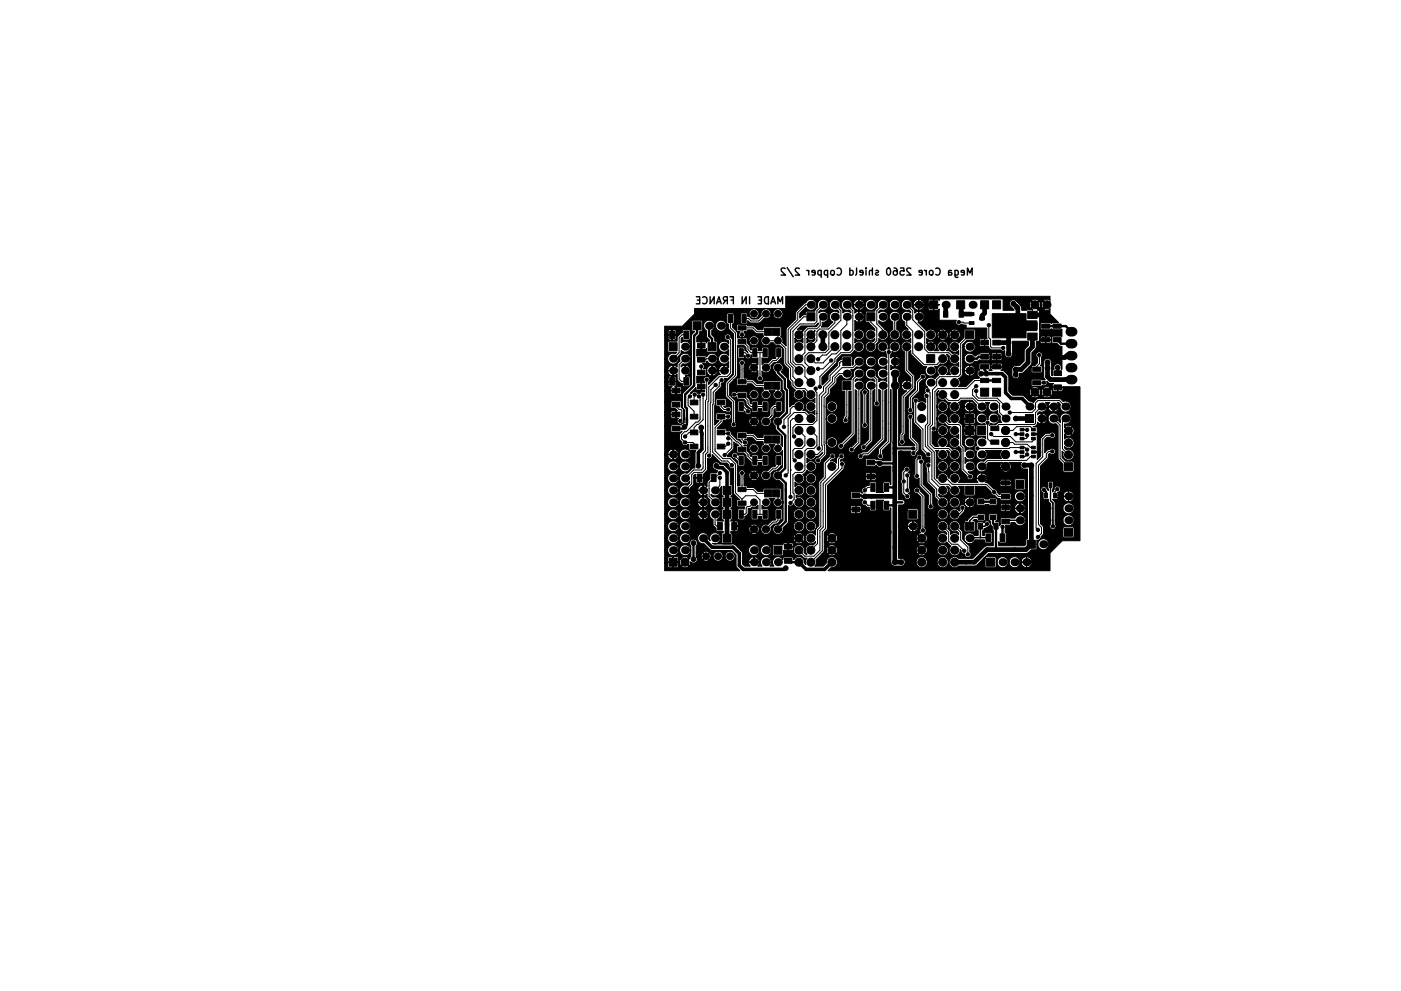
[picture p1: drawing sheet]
<svg xmlns="http://www.w3.org/2000/svg" width="297mm" height="210mm" viewBox="0 0 297 210" stroke-linecap="round" stroke-linejoin="round" font-family="sans-serif">
<g fill="none" stroke="#000" stroke-width=".3">
<path d="M166.5 57l-.6-.1-.3 .4 .9 1.1h-.9M166.9 56.8l1.3 1.9M169.5 57l-.6-.1-.3 .4 .9 1.1h-.9M171 57.4l.5 .2M171.5 57.4v1M172.8 57.9l-.7-.2 .1-.3h.4l.2 .2v.7h-.6M174.1 57.4h-.4l-.3 .2 .1 .7h.6M174.1 57.4v1.5M175.5 57.4h-.5l-.2 .2 .1 .7h.6M175.5 57.4v1.5M176.2 57.5l.2-.1 .4 .1 .1 .6-.1 .2-.4 .1-.2-.2zM177.5 57a.71 .71 0 0 1 1 .5 .71 .71 0 0 1-.7 .9l-.3-.2"/>
<path d="M180.2 57.4h.4l.3 .2-.1 .7h-.6M180.2 56.9v1.5M181.6 56.9v1.2l-.2 .3M183 57.9l-.7-.2v-.3h.5l.2 .2-.1 .7h-.6M183.6 56.9v.1M183.6 57.4v1M185 57.5l-.2-.1h-.4l-.1 1M185 56.9v1.5M185.7 57.4h.3l.3 .2-.1 .2-.5 .1v.4h.6M188.1 57l.2-.1a.8 .8 0 0 1 .5 .7 .8 .8 0 0 1-.5 .8l-.3-.6zM189.5 56.9h.5a1.01 1.01 0 0 1 0 1.5l-.5-.2-.1-.5 .3-.3 .4 .1 .2 .2M190.9 56.9h.7l.1 .7-.2-.2-.5 .1-.2 .2 .1 .5 .2 .2 .6-.2"/>
<path d="M193.1 57l-.6-.1-.2 .4 .9 1.1h-.9M195.5 57.9l-.7-.2 .1-.3h.4l.2 .2v.7h-.6M196 57.4l.4 .2M196.4 57.4v1M197.1 57.5l.2-.1 .5 .1v.6l-.1 .2-.4 .1-.2-.2zM198.4 57a.71 .71 0 0 1 1 .5 .71 .71 0 0 1-.7 .9l-.3-.2M201.1 57.7l.5 .1 .2 .2-.2 .4-.5-.1M201.8 57.4h-.6l-.1 1M202.5 57.4v1.2l.3 .3 .3-.1M202.5 57.4h.4l.3 .2-.2 .7h-.5M204.5 57.9l-.7-.2v-.3h.5l.2 .2-.1 .7h-.6M205.1 58.4v-1.5l.5 1 .5-1v1.5"/>
<path d="M147.6 63h.8v1.5h-.8M147.9 63.7h.5M149 63.1a.71 .71 0 0 1 1 .5 .71 .71 0 0 1-.7 .9l-.3-.2M150.6 63v1.5l.8-1.5v1.5M151.9 64.5l.5-1.5 .5 1.5M152.1 64h.7M153.9 63.7l-.5 .8M154.2 63.7h-.7l-.1-.2v-.4l.8-.1v1.5M154.8 63h.7v1.5M155 63.7h.5M157.4 63v1.5l.8-1.5v1.5M158.9 63v1.5"/>
<path d="M160.7 63h.7v1.5h-.7M160.9 63.7h.5M162.4 63h.5v1.5a.79 .79 0 0 1-.8-.5 .79 .79 0 0 1 .3-1zM163.4 64.5l.5-1.5 .5 1.5M163.6 64h.7M164.9 64.5v-1.5l.5 1 .5-1v1.5"/>
</g>
<g fill="#000" stroke="#000" stroke-width=".21">
<path d="M141.9 72.7h1.7v1.7h-1.7zM142 70.2h1v1.6h-1zM145 70.2h1v1.6h-1zM147.9 78.5h1.6v1h-1.6zM146.9 68.3h1.7v1.7h-1.7zM147.9 75.8h1.6v1h-1.6zM147.9 72.8h1.6v1h-1.6zM150.1 72.7h1.7v1.7h-1.7zM154.4 66.7h.9v1.7h-.9zM156.7 74h.9v1.7h-.9zM157.3 66.7h.9v1.7h-.9zM156.5 72h1.7v.9h-1.7z"/>
<path d="M156.5 69.1h1.7v.9h-1.7zM159.6 74h.9v1.7h-.9zM161.8 74h.9v1.7h-.9zM162.1 69.6h1.5v1.5h-1.5zM164.7 74h.9v1.7h-.9zM163.8 69.6h1.5v1.5h-1.5zM171.1 66.4h1.7v1.7h-1.7zM172.7 70.2h.1l-.8 .8 .8 .8v.3l-.4 .4a1.08 1.08 0 0 0-1.3 .3v-1a1.05 1.05 0 0 0 1.6 0l-.8-.8-.8 .8zM169.1 69.9l.7-.7h2.9l.8-.7v.4l-.5 .4-1.9 .1-1.7 1.6 .8 .8v1a1.12 1.12 0 0 0-1.7 0v-1a1.05 1.05 0 0 0 1.7 0l-.8-.8-.9 .8 1.7-1.6a.91 .91 0 0 0-1.1-.3zM178.7 75.9h1.7v1.7h-1.7zM183.8 66.4h1.7v1.7h-1.7zM196.5 75.2h1.7v1.7h-1.7z"/>
<path d="M197.1 63.8h1.7v1.7h-1.7zM200.1 66.1h.9v1.2h-.9zM203.4 66.1h.9v1.2h-.9zM202.8 63.8h1.7v1.7h-1.7zM204.7 70.2h1.7v1.7h-1.7zM205.5 66.3h1v.6h-1zM205.5 68.2h1v.6h-1zM207.9 63.8h1.7v1.7h-1.7zM208 72.2h1.6v1h-1.6zM208 75.2h1.6v1h-1.6zM207.7 67.3h1v.6h-1zM207.9 77.4h1.7v.9h-1.7z"/>
<path d="M210.4 63.8h1.7v1.7h-1.7zM210.5 72.2h1.6v1h-1.6zM210.5 75.2h1.6v1h-1.6zM210.4 77.4h1.7v.9h-1.7zM211.6 67.2h2v3.8h-2zM210.4 66.6h7.1l.1 1.4 2.2 .1v2.1h-2.2l-.1 1.5h-7.1zM217.9 68.4h2v1.5h-2zM217.9 70.7h2v1.5h-2zM217.9 66.1h2v1.5h-2zM219 77.9h1.7v.9h-1.7zM220.9 68.7h1.7v.9h-1.7zM220.9 71.6h1.7v.9h-1.7z"/>
<path d="M140.9 69.2h3.8l2.5-2.6 .1-1.2h19.3v-2.5h56v.8l-.8-.2-.5 .2-.1 .2 .8 .8-.8 .8a1.01 1.01 0 0 0 1.4 .2v.9l1.8 1.8h-1.2a.33 .33 0 0 1-.3 .2 .33 .33 0 0 1-.3-.2h-1.9l-.2 .3v.9l.4 .4 1.8-.1a.33 .33 0 0 1 .3-.1 .33 .33 0 0 1 .3 .2l1.9-.1v1.5l-1.9-.1-.3 .3v1.2l1.1 .1 .6 .5 .5 .1v4.9l-.2-.1a.82 .82 0 0 0-.7-1.1 .82 .82 0 0 0-.8 1.1l-.3 .2-.1 1.2-.2-.1v-2.9a.83 .83 0 0 0-1-.7 .83 .83 0 0 0-.6 1v2.9l.3 .7-2.6-.1-.4 .3v.9l.2 .3h1.9l.3-.3 .2 .1a.67 .67 0 0 0 .7-.2 .67 .67 0 0 0 0-.7 1.3 1.3 0 0 0 1.5 .5l-.3 .2 .1 .5 5.8-.1v32.7h-3.8l-2.5 2.6-.1 3.8h-47.1l.7-.7h.4a1.19 1.19 0 0 0 .9-1.3 1.19 1.19 0 0 0-1.3-1 1.19 1.19 0 0 0-1 1.4l-.6 .6h-1.9a1.07 1.07 0 0 0 .3-1.3l1.3-1.3h1.3a.95 .95 0 0 0 1.5 0l-.7-.7-.8 .7h-1.3l.4-.6h.5l.4 .6 .7-.8 .9 .8 .1-.1a1.02 1.02 0 0 0-.1-1.4l-.8 .7-.8-.7-.4 .5v.4h-.5l.1-1h.8l.8 .8 .7-.8a.95 .95 0 0 0-1.5 0h-.8v-.9h.8l.1 .2a1.02 1.02 0 0 0 1.4-.2l-.7-.8-.8 .8h-.8v-.6h.4l.4 .6 .8-.8 .8 .8 .1-.1a1.02 1.02 0 0 0-.1-1.5l-.8 .8-.8-.8-.4 .5v.5h-.4v-1h.8l.8 .8 .7-.8v-.2a1.02 1.02 0 0 0-1.5 .2h-.8v-.4l.7-.9v-3.9h4.8v.4l.3 .3h.8v-.8l.2 .8h.7l.3-.3v-.4h-7.1v-.7h4.8l.1 .6h1v-.8l.1 .8h1l.1-.6-.3-.2h-1.7l-.3 .2h-4.8v-2.9h4.8v1l.2 .3 2-.1 .5 .2a.67 .67 0 0 0-.3 .8 .67 .67 0 0 0 .7 .4 .79 .79 0 0 0 .9 .4v.6l.2 .2h1.1l.3-.3-.2-2h1.6l-.1 .3 .1 1.9 1.2 .1 .2-.2 .1-.4h.1v11.6a.83 .83 0 0 0 1 .7h1.4l.3-.1 .3-.5h2.4a1.19 1.19 0 0 0 1.1 1 1.19 1.19 0 0 0 1.2-1h2.1l.2 .4a1.19 1.19 0 0 0 2 0 1.19 1.19 0 0 0-.8-1.8 1.19 1.19 0 0 0-1.4 1.4h-2.1v-.5a1.19 1.19 0 0 0-1.4-.9 1.19 1.19 0 0 0-.9 1.4l-2.4-.1a.98 .98 0 0 0-1.4-.9v-1h4.2a.95 .95 0 0 0 1.5 0l-.8-.7-.7 .7h-4.2v-.6h3.8l.3 .6 .9-.8 .7 .8 .4-.5h2.1l.2 .4a1.19 1.19 0 0 0 2 0 1.19 1.19 0 0 0-.8-1.8 1.19 1.19 0 0 0-1.4 1.4h-2.1v-.5l-.4-.5-.7 .7-.9-.7-.3 .5v.4h-3.8v-1h4.2l.7 .8 .8-.8a.95 .95 0 0 0-1.5 0h-4.2v-.9h4.2v.2a1.02 1.02 0 0 0 1.5-.2l-.8-.8-.7 .8h-4.2v-.6h3.8l.3 .6 .9-.8 .7 .8 .2-.1a1.02 1.02 0 0 0-.2-1.5l-.7 .8-.9-.8-.3 .5v.5h-3.8v-2.5h1.9a.98 .98 0 0 0 1.1 .8v-1v1l.2 .1a1 1 0 0 0 .9-1.1l-4.1 .2v-.4h1.9v.1h1.1v-1v1h1.1l.1-.1a1.19 1.19 0 0 0-1.2-.9 1.19 1.19 0 0 0-1.1 .9h-1.9v-3.2h1.8l.1 1.9 2 .1 .3-.3v-1.8l-.3-.3h-1.7l-.4 .4h-1.8v-1.2h.8a.56 .56 0 0 0 .6-.5 .56 .56 0 0 0-.6-.6h-.8v-3.7h.4l.3 .4v1.8l.5 .9a.67 .67 0 0 0 1.1 .4 .67 .67 0 0 0-.2-1.1l.4-.5h.7l.3 .4 .5 .1 .8 .8v6.5l-.2 .2a.65 .65 0 0 0 .1 .8l-.5 .4 .7 .8 .8-.8-.3-.2 .2-.1a.83 .83 0 0 0 0-1.2h2.6l.2 .4a1.14 1.14 0 0 0 1.4 .4l.4 .4v.3a1.18 1.18 0 0 0-1.7 0 1.18 1.18 0 0 0 .1 1.7 1.18 1.18 0 0 0 1.6-.1l.9 .9-.2 .2a1.18 1.18 0 0 0 .7 1.8 1.18 1.18 0 0 0 1.5-1.3l.2 .4a.67 .67 0 0 0 .7 .5 .67 .67 0 0 0 .9 .8 .67 .67 0 0 0 .2-1.2v-1.2l-1.5-1.5v-.2h.3a1.18 1.18 0 0 0 1 1.2 1.18 1.18 0 0 0 1.3-.9h2v.5l.2 .2 1.4-.1v-2.1h-1.4l-.2 .1v.5h-.4v-1l.2-.1a.99 .99 0 0 1 .9-.7 .67 .67 0 0 0 .4-1.1 .67 .67 0 0 0-1.2 .3l-.3-.3-1.1 .1-.1 1.5 .3 .3v1h-.8a1.18 1.18 0 0 0-1.3-.5 1.18 1.18 0 0 0-.9 1.1h-.3v-1.4l-.6-.7 .1-.7-.4-.6h1.2v1.7l.2 .3h1.9l.3-.3v-1.7l-.2-.3h-.3l.2-.3h.6l.3 .3h1.3l.2-.3v-1l-.3-.2h-1.3l-.2 .3h-.9l-1.1 1.2h-.5l-.2 .3h-1.2l-.1-.1a1.18 1.18 0 0 0-1.9 .8 1.18 1.18 0 0 0 1.7 1.2l.4 .4v.3a1.12 1.12 0 0 0-1.7 0l-.1-.6-.6-.7a1.18 1.18 0 0 0-.9-1.6 1.18 1.18 0 0 0-1.3 1.4h-2.6v-2.6h2.6l.2 .5a1.19 1.19 0 0 0 1.2 .5 1.19 1.19 0 0 0 .9-1h.2l.2 .5a1.22 1.22 0 0 0 1.2 .5 1.22 1.22 0 0 0 1-.9l.8-.7 .1-.5a.67 .67 0 0 0 .1-.9 .67 .67 0 0 0-1-.1 .67 .67 0 0 0 0 1l-.2 .2-.3-.3a1.19 1.19 0 0 0-1.4 0 1.19 1.19 0 0 0-.5 1.2h-.2v-.4a1.19 1.19 0 0 0-1.4-.9 1.19 1.19 0 0 0-.9 1.3h-2.6v-4l-1-1.2v-.2a.68 .68 0 0 0-.8-.5 .68 .68 0 0 0-.6 .8h-.7l-.2-.7v-2.1l.2-.3h.7a.67 .67 0 0 0 1.2 .4v1.6l2 2v1.8l-.1 .2a.68 .68 0 0 0 .1 .9 .68 .68 0 0 0 1-.1 .68 .68 0 0 0-.2-1v-2.1l-2-2.1v-4.2l.2-.2a.66 .66 0 0 0-.4-1 .67 .67 0 0 0-.5-.9 .67 .67 0 0 0-.8 .7l-.2 .5v2.9l-.3 .6h-.7a.65 .65 0 0 0-.5-.9 .67 .67 0 0 0 .4-.8 .67 .67 0 0 0-.8-.5 .67 .67 0 0 0-.5 .8l-.4 .4v1.5l-.3 .7h-.4v-6.6h2.7a.67 .67 0 0 0 .2 1.1 .67 .67 0 0 0 .9-.7l.5-.5v-1.3l-1.4-1.6v-3.8a.67 .67 0 0 0 .1-.9 .67 .67 0 0 0-1 0 .67 .67 0 0 0 .1 .9v4.1l1.4 1.6h-3.5v-.7a.69 .69 0 0 0 1 .4 .69 .69 0 0 0 .2-1.1v-.8l.2-.4v-4.8h.4a.67 .67 0 0 0 1.1 .4 .67 .67 0 0 0 0-1.1v-2l1.5-1.5 .1-1.8 .6-.6a.67 .67 0 0 0 .8-.7 .67 .67 0 0 0-.7-.7 .67 .67 0 0 0-.7 .8l-.9 .9v1.8l-1.5 1.5v2.3l-.3 .7h-.4v-2.8l1.9-1.9 .1-.3v-2.5l-1.2-1.2v-3.9l.4-.2 .1 .9 2.4 2.4 .9 .1a1.17 1.17 0 0 0 0 1.7 1.17 1.17 0 0 0 1.7 0 1.17 1.17 0 0 0-.1-1.7h.7l.6-.6a1.16 1.16 0 0 0 1.5-.4 1.16 1.16 0 0 0-.2-1.6h.3l.3 .4a1.16 1.16 0 0 0 .5 1.5 1.16 1.16 0 0 0 1.5-.2v.9l-.2-.1a1.18 1.18 0 0 0-1.6 .2 1.18 1.18 0 0 0 .1 1.6h-.9l.2-.2a1.18 1.18 0 0 0-.3-1.6 1.18 1.18 0 0 0-1.6 .2 1.18 1.18 0 0 0 .1 1.6l-.9 .9a1.17 1.17 0 0 0-1.8 0 1.17 1.17 0 0 0 .3 1.8 .66 .66 0 0 0-.6 .4 .66 .66 0 0 0 .2 .7 .67 .67 0 0 0-.5 .7 .67 .67 0 0 0 .5 .6v.9l-.2-.2a1.17 1.17 0 0 0-1.4 0 .67 .67 0 0 0-.2-.9 .67 .67 0 0 0-.9 .2 .67 .67 0 0 0 .1 .9l.1 4.2 1.5 1.6v4l.9 1a.66 .66 0 0 0 .3 .7 .66 .66 0 0 0 .7 0v1.1l-.2-.1a.67 .67 0 0 0-.8 .4 .67 .67 0 0 0 .2 .8l.2 3.1 1.6 1.7v1.5l.6 .6a1.18 1.18 0 0 0 .7 1.6 1.18 1.18 0 0 0 1.5-.9h.2l.2 .4a1.18 1.18 0 0 0 1.3 .5 1.18 1.18 0 0 0 .9-.9h.8a.98 .98 0 0 0 1.2 .9v-1.1v1.1h.2h6.3v.5l.2 .2h.8l.1-.8 .1 .8h.8l.2-.4h.8a1.04 1.04 0 0 0 1.1 .9l.1-1v1l.2 .1a1 1 0 0 0 .8-1.1h-2.1l-.1 .1h-.8l-.1-.4 2 .2 .1-1v1h1a1.13 1.13 0 0 0-1-1 1.13 1.13 0 0 0-1.2 .8l-9.3 .1 .7-.5 .2-.6h-2.2l-.1 .2h-.8v-.4l2 .2v-1.1v1.1h1.1l-.1-.6h.5v.9l.2 .3h1.3l.3-.2h.7l.3 .2h1.2l.3-.1h.7l.1 .5h1v-.7v.7l1.1-.1v-.4l-.2-.3h-1.8l-.2 .3h-.7l.1-1.1-.2-.3h-1.4l-.3 .2h-.7l-.3-.2h-1.2l-.3 .3-.6-.1a1.23 1.23 0 0 0-2.1 .5l-.8-.1a1.19 1.19 0 0 0-1.4-.9 1.19 1.19 0 0 0-1 1.4h-.2v-.5a1.16 1.16 0 0 0-1.6-.8l-.4-.4v-.3a1.17 1.17 0 0 0 1.7 .1 1.17 1.17 0 0 0 0-1.7h.3l.3 .4a1.17 1.17 0 0 0 1.3 1.6 1.17 1.17 0 0 0 .6-2h1.2v1.7l.3 .3 2-.1 .1-1.9h2.2l1.1 1.1a.65 .65 0 0 0 .8 .8l.5 .6 .6 .1 .4 .3h1.8l.1-.2 .1-.6h.7a1.19 1.19 0 0 0 1.6 1.1 1.19 1.19 0 0 0 .4-1.9 1.19 1.19 0 0 0-1.9 .4l-.1 .4h-.7v-.5l-.3-.2h-1.7l-.5 .3-.4-.4v-.2a.66 .66 0 0 0-.8-.5l-1.2-1.2h2.5v.4l.3 .2h.8l.1-.7 .1 .7h.8l.3-.2v-.4h-4.9l-.6-.3 .3-.4h2.8l.1 .5h1.1v-.6v.6h1.1l.1-.5h.7l.1 1.9 1.9 .1 .3-.3v-1.8l-.3-.2h-1.7l-.3 .3h-.7l-.3-.2h-1.8l-.3 .2h-2.8v-.4h-2.2v.3l.4 .5h-4.2l.2-.1a1.18 1.18 0 0 0-.6-1.8 1.18 1.18 0 0 0-1.6 1.1l-.2-.2a1.18 1.18 0 0 0-1.2-1 1.18 1.18 0 0 0-1.1 1.2l-.2-.2v-2.1h.2l.2 .4a1.19 1.19 0 0 0 1.2 .5 1.19 1.19 0 0 0 .9-.9h.2l.2 .4a1.19 1.19 0 0 0 2 0 1.19 1.19 0 0 0-.8-1.8 1.19 1.19 0 0 0-1.4 1.4h-.2v-.5a1.19 1.19 0 0 0-1.4-.9 1.19 1.19 0 0 0-.9 1.4h-.2v-3.3l-.2-.3h.8a1.18 1.18 0 0 0-.1 1.7 1.18 1.18 0 0 0 1.7 0 1.18 1.18 0 0 0 0-1.7h.3l.3 .3a1.18 1.18 0 0 0 1 1.7 1.18 1.18 0 0 0 1.3-1.3 1.18 1.18 0 0 0-1.7-.9l-.6-.6-.6-.1a1.18 1.18 0 0 0 0-1.7 1.18 1.18 0 0 0-1.7 0 1.18 1.18 0 0 0 .1 1.7h-.8l-.7-.6v-2.6l1.1 .1 .2 .4a1.19 1.19 0 0 0 2 0 1.19 1.19 0 0 0-.8-1.8 1.19 1.19 0 0 0-1.4 1.4h-.5l.4-.5v-2.1a1.26 1.26 0 0 0 1.7 .9l.7 .6h.6a1.17 1.17 0 0 0 0 1.7 1.17 1.17 0 0 0 1.7-.1v1l-.2-.2a1.18 1.18 0 0 0-1.6 .3 1.18 1.18 0 0 0 .2 1.6 1.18 1.18 0 0 0 1.6-.2l.5 .6v4.6l1.2 1.2v.2a.67 .67 0 0 0 .7 .6 .67 .67 0 0 0 .7-.5h.6v.2h1.1v-1.1v1.1h1.1l.1-.2a1.19 1.19 0 0 0-1.2-.9 1.19 1.19 0 0 0-1.1 .9l-.6-.1a.67 .67 0 0 0-.8-.7l-.4-.4h.4a1.17 1.17 0 0 0 1-1.7 1.17 1.17 0 0 0-2-.1v-1.3l.1 .2a1.18 1.18 0 0 0 1.8 0 1.18 1.18 0 0 0-.2-1.7 1.18 1.18 0 0 0-1.7 .3v-.9l-.5-.6v-.4h.3a1.19 1.19 0 0 0 1.6 1.1 1.19 1.19 0 0 0 .4-2 1.19 1.19 0 0 0-1.9 .4l-.1 .5h-.3v-2.5h.3v.9l.3 .2 .9-.1v-1v1l1 .1 .1-.2v-.9h-2.6v-1h.3l.1 .9h1.1v-1v1h1.1v-.9l-.2-.2h-1.8l-.3 .2h-.3l-.5-.6-.4-.2 .4-.7h.8v.8l.3 .3 .9-.1v-1.1v1.1h1l.1-.2v-.8h-3.1l-.2-.8-.3-.2h1.3l.1 .9h1.1v-1.1v1.1h1.1v-.9l-.2-.3h-1.8l-.3 .3-1.3-.1a1.18 1.18 0 0 0-1.6 .2 1.18 1.18 0 0 0 .1 1.6h-.3l-.4-.3a1.18 1.18 0 0 0-.9-1.7 1.18 1.18 0 0 0-1.3 1.4l-.1-2.5a1.19 1.19 0 0 0 1.7 .9 1.19 1.19 0 0 0 .5-1.8 1.19 1.19 0 0 0-1.9 0l-.3 .9v-3.2l.5-.4a1.16 1.16 0 0 0-.2 1.5 1.16 1.16 0 0 0 1.4 .4l.7 .6h.6a1.18 1.18 0 0 0 .3 1.9 1.18 1.18 0 0 0 1.7-.8h.8l.5 .7 .5 .2 .2-.1v-1v1l.2 .1a1.04 1.04 0 0 0 .9-1.1h-2.2l-.1 .2h-.8v-.4l2 .1v-1v1h1.1v-.1a1.19 1.19 0 0 0-1.1-.9 1.19 1.19 0 0 0-1.2 .9h-.8l-.4-.7 .7-.5h2.1l1 1v.3a1.18 1.18 0 0 0 1.6 1.1 1.18 1.18 0 0 0 .3-1.9h.9a1.18 1.18 0 0 0 0 1.7 1.18 1.18 0 0 0 1.7 0v.6l.6 .6-.1 .5 .4 .8-.8 .1-.5 .4h-1l-.3 .2 .3-.5a1.16 1.16 0 0 0 1.7-.6 1.16 1.16 0 0 0-1-1.6 1.16 1.16 0 0 0-1.3 1.4h-.3l.1-.2a1.17 1.17 0 0 0-1.4-1.2 1.17 1.17 0 0 0-.9 1.6 1.17 1.17 0 0 0 1.7 .6l.2 .4-1.9 .1v1.9l.3 .3h1.7v.6a1.17 1.17 0 0 0-1.6-.2 1.17 1.17 0 0 0-.3 1.6 .67 .67 0 0 0-.5 .6 .67 .67 0 0 0 .5 .7 1.17 1.17 0 0 0 .4 1.6 1.17 1.17 0 0 0 1.5-.2 1.17 1.17 0 0 0-.1-1.6h3.5l-.2 .2a1.14 1.14 0 0 0 .2 1.5h-3l-.8 .6a1.18 1.18 0 0 0-1.6 1.3 1.18 1.18 0 0 0 2 .6h3.4l.1 .1a1.02 1.02 0 0 0 1.5-.1l-.8-.8-.8 .8h-3.4l.3-.6h2.7l.4 .5 .8-.7 .8 .7a.95 .95 0 0 0 0-1.5l-.8 .8-.8-.8-.4 .5v.5h-2.7l-.1-.7 .4-.4h2.9l.7 .8 .7-.8h2.7l-.2 .1a.83 .83 0 0 0 0 1 .83 .83 0 0 0 .9 .3h.5v14.8l-.3 .2v1l-.3 .3h-5.5v-.9l.3 .3h1l.3-.2 .1-1.7-.3-.3v-1.6h1l.2-.2v-.3h.9l.2 .3a1.18 1.18 0 0 0 1.8-.1 1.18 1.18 0 0 0-.3-1.7 1.18 1.18 0 0 0-1.7 .5l-2.9-.1-.2 .3v1.2l-.2 .3-.1-.8-.7-.1v-.2l.4-.3-.1-1.1-1.5-.1-.3 .2v1l.4 .3a1.02 1.02 0 0 0 .4 1.2v.7l.2 .2v3.2l-1.6 .1-2.7 2.6h-3.1l-.1-.2a1.18 1.18 0 0 0-1.6 .2 1.18 1.18 0 0 0 .1 1.7 1.18 1.18 0 0 0 1.6-.1l3.7-.1 1.7-1.6h.3v1.7l.2 .3h1.9l.2-.3v-.8h.2a1.17 1.17 0 0 0 1.2 1.2 1.17 1.17 0 0 0 1.1-1.2h.2a1.15 1.15 0 0 0 1.1 1.2 1.15 1.15 0 0 0 1.2-1h.3l.5 .7 .4 .2h.2l.1-1.1v1.1h.1a1.04 1.04 0 0 0 .9-1.1h-2.1l-.1 .2h-.3v-.4h.3l.1 .2h1v-1.1l.1 1.1h1l.1-.2a1.19 1.19 0 0 0-1.2-.9 1.19 1.19 0 0 0-1.1 .9h-.3v-.3a1.17 1.17 0 0 0-1.3-.7 1.17 1.17 0 0 0-1 1.2h-.2l-.1-.5a1.17 1.17 0 0 0-1.3-.7 1.17 1.17 0 0 0-.9 1.2h-.2v-.9l-.2-.3h-1.8l-.3 .3h-.3l1-1h8.2l.8-.8 1.1-.1 .1-1.1h.2a1.17 1.17 0 0 0 1.7 1.1 1.17 1.17 0 0 0 .3-1.9 1.17 1.17 0 0 0-1.9 .4l-.1 .4h-.2v-.8h.4a.66 .66 0 0 0 .5-.7l.5-.6v-1.4l-.6-.8v-7.1l.6 .6v1.3h1.1v.5l.5 .5v4.3a.67 .67 0 0 0 0 1 .67 .67 0 0 0 1-.1h1.6v1.7l.2 .3 2-.1 .1-1.9-.2-.3h-1.8l-.3 .3h-1.6l.1-.6-.2-.3v-.8h1.6l.1 .4a1.19 1.19 0 0 0 2 .4 1.19 1.19 0 0 0-.4-1.9 1.19 1.19 0 0 0-1.7 1.1h-1.6v-2.6h1.6l.1 .5a1.19 1.19 0 0 0 2 .4 1.19 1.19 0 0 0-.4-2 1.19 1.19 0 0 0-1.7 1.1h-1.6v-1.3l-.5-.6 .8 .1 .2-.1 .1-.4h1.1a1.04 1.04 0 0 0 1.1 .9l.1-1.1v1.1l.1 .1a1 1 0 0 0 .9-1.2h-2.1l-.1 .2h-1.1v-.4l2.2 .2v-1.1l.1 1.1h1l.1-.2a1.19 1.19 0 0 0-1.2-.9 1.19 1.19 0 0 0-1.1 .9h-1.1l-.1-.7a.67 .67 0 0 0 .7-.7 .67 .67 0 0 0-.8-.6 .67 .67 0 0 0-.6 .8l-.3 .5 .1-2-.3-.3h-.7l-.2 .2 .2 1.8-.3-.3a.68 .68 0 0 0-.8-.6 .68 .68 0 0 0-.5 .8l-.1-5.1 1.5-1.6 .2-.8 .3-.3a.67 .67 0 0 0 1 .1 .67 .67 0 0 0 0-1 .67 .67 0 0 0-1 .1h-.4l-.7 .7v-2.8l.5-.5h.6a.67 .67 0 0 0 1 0 .67 .67 0 0 0 0-.9 .67 .67 0 0 0-1 0l-.9 .1-1 1v3.8l-.8 .7v-6.8l-.9-.2 .6-.1 .3-.4 .1-.4 .6 .3h.2v-1.1v1.1h.3a.98 .98 0 0 0 .8-1.1h-1.1v-1.1v1.1h1.4a1.16 1.16 0 0 0 1.6 1.1l.5 .5 .1 7 1 1 .1 1.7 2 .1 .2-.3v-1.8l-.3-.2h-1.4l-.8-.8v-1.4l.3 .3a1.18 1.18 0 0 0 .9 1.7 1.18 1.18 0 0 0 1.3-1.4 1.18 1.18 0 0 0-1.6-.9l-.4-.4v-.3a1.18 1.18 0 0 0 1.7 .1 1.18 1.18 0 0 0 0-1.7 1.18 1.18 0 0 0-1.7 0l.1-.9a.95 .95 0 0 0 1.5 0l-.8-.8-.8 .7 .9-.7 .7 .8a.95 .95 0 0 0 0-1.6l-.7 .8-.9-.7 .8 .7 .8-.8a1.04 1.04 0 0 0-1.6 0v-.7l.2 .1a1.2 1.2 0 0 0 1.1-1.5 1.2 1.2 0 0 0-1.6-.8 1.2 1.2 0 0 0-.6 1.7v.3l-.4-.4a1.17 1.17 0 0 0-.8-1.7 1.17 1.17 0 0 0-1.4 1.2h-.3l.1-.2a1.22 1.22 0 0 0-2-.6v-.3l.3-.4a1.13 1.13 0 0 0 1.7-.8h.2l.5 .7 .5 .2 .1-.1 .1-1v1l.2 .1a1.04 1.04 0 0 0 .8-1.1h-2.1l-.1 .2h-.2l-.1-.7-.3-.4h1l-.4 .7 .1 .1h2.1l.1-.1-.4-.7h.4l.3 .4a1.18 1.18 0 0 0 1 1.6 1.18 1.18 0 0 0 1.3-1.3 1.18 1.18 0 0 0-1.7-.9l-.8-.6h-4.5l-.3 .1-.7 .8-.4-.3-.5-.1-1.1-1.1h1.6a.95 .95 0 0 0 1.5 0h1l.1 .2a1.02 1.02 0 0 0 1.4-.2l-.7-.8-.8 .8h-1l-.8-.8-.7 .8-4-.1-.4-.5h4l.3 .6 .9-.8 .7 .8 .4-.6h.2l.4 .6 .8-.8 .8 .8 .1-.1a1.02 1.02 0 0 0-.1-1.5l-.8 .8-.8-.8-.4 .6v.4h-.2v-.4l-.4-.6-.7 .8-.9-.8-.3 .6v.4h-4l-.4-.3v-.7h4.8l.7 .8 .8-.8h1l.8 .8 .7-.8v-.1h.4l.2 .6 .9 .1v-.8l.2 .8h.7l.3-.3-.1-.5a8.8 8.8 0 0 1-3.5-.2l-.6 .4h-1a.95 .95 0 0 0-1.5 0h-4.8v-2.4a1.87 1.87 0 0 0-1.7-1.4l.3-.3-.1-.5h-2.2l-.1 .5 .3 .3h-.7l.2-.3v-1h.2l.1 .5h1.1v-.7v.7h1.1l.1-.5-.2-.2h-1.9l-.5 .2-.3-.2h-1.9l-.1 1.2 .1 .2-.2 .1a.82 .82 0 0 0-.3 .8 .82 .82 0 0 0 .5 .6l-.1 .3-1.2 .1-1.6 1.6h-1.6l.2-.2a1.14 1.14 0 0 0-.2-1.5l.9-.7v-.8l.3 .1a.98 .98 0 0 0 1.2 .8v-1v1l.2 .1a1 1 0 0 0 .9-1.1h-2.2l-.1 .1h-.3v-.4h.3l.1 .2h1.1v-1v1h1.1v-.2a1.19 1.19 0 0 0-1.1-.8 1.19 1.19 0 0 0-1.2 .8h-.3v-2.3h.3l.1 .4a1.18 1.18 0 0 0 1 .8 1.18 1.18 0 0 0 1.1-.6 .95 .95 0 0 0 1.1-.4l.3 .2h1.7l.2-.2v-.5h.3l.1 .7h.9l.1-.8 .1 .8h.8l.2-.2-.1-.6-2.4 .1v-.7h.3l.1 .6h1v-.7v.7h1l.1-.6-.2-.2h-1.8l-.2 .2h-.3l-.3-.2h-1.6l-1.1 .6h-.3a1.18 1.18 0 0 0-1.3-.5 1.18 1.18 0 0 0-.9 1.1h-.3v-2.5h.3l.1 .4a1.18 1.18 0 0 0 1.7 .6 1.18 1.18 0 0 0 .3-1.8h1.1l.2 .7 .9-.1v-.7h-2.3a1.2 1.2 0 0 0-1.3-.2 1.2 1.2 0 0 0-.7 1.1h-.3v-.5l.9-.9 2.6-.1 .1 .6h1v-.7l-.8-.1-.3 .2h-1l.2-.2-.1-2-2-.1-.3 .4v1.4l-1.1 1.2a1.18 1.18 0 0 0-1.7-.1 1.18 1.18 0 0 0 0 1.7 1.18 1.18 0 0 0 1.7 0v.9l-.7-.4-.7 .1-.6-.6h-.6l.2-.2a1.18 1.18 0 0 0-.3-1.6 1.18 1.18 0 0 0-1.6 .2 1.18 1.18 0 0 0 .1 1.6h-1l-.8-.8 .8 .7a.95 .95 0 0 0 0-1.5l-.7 .8-.9-.8 .8 .7 .8-.7a1.04 1.04 0 0 0-1.6 0v-1l.2 .2a1.14 1.14 0 0 0 1.5-.2h.9l.1 .2a1.02 1.02 0 0 0 1.4-.2h1l.1 .2a1.02 1.02 0 0 0 1.5-.2l-.8-.8-.8 .8h-1l-.7-.8-.8 .8h-.9l.3-.6h.2l.4 .6 .7-.8 .9 .8 .3-.6h.2l.4 .6 .8-.8 .8 .8a.95 .95 0 0 0 0-1.6l-.8 .8-.8-.8-.4 .6v.4h-.2v-.4l-.3-.6-.8 .8-.8-.8-.4 .6v.4h-.2v-.4l-.3-.6h.9l.8 .8 .7-.8h1l.8 .8 .8-.8-.1-.2a1.02 1.02 0 0 0-1.5 .2h-1l-.1-.2a1.02 1.02 0 0 0-1.4 .2h-.9l-.2-.2a1.15 1.15 0 0 0-1.5 .2l-1.9-1.9h.2v-1.1v1.1l.2 .1a1.04 1.04 0 0 0 .9-1.2h-1.2l.1-1.1v1.1h1.1v-.2a1.22 1.22 0 0 0-2-.6v-.6l-.6-.7 .1-.2h.2l.5 .7 .5 .2h.2v-1.1v1.1h.2a1.08 1.08 0 0 0 .9-1h.9v.8l.1 .2h1v-1.1h-4.2l-.1 .2h-.2v-.4h.2l.1 .1h1.1v-1v1h1.1l-.1-.6-.3-.2h1.3l.1 .8h1l.1-1v1h1.1v.2l-1.1-.1v1.1h.9l.2-.2 .1 2.3h3.6a.67 .67 0 0 0 .1 1 .67 .67 0 0 0 .9-.1l1 .2 .1 .6h4.3l.1 2.3-.5 .1v1.4l.8 .1 .1 .4 .4 .3h2.1a.64 .64 0 0 0 .8 .2 1.28 1.28 0 0 0 .4 1.4 .83 .83 0 0 0 .9 0 .83 .83 0 0 0 .4-.9v-2.5l3.4 .1v.7l-.9 1-.1 2.4-.9 1a1.39 1.39 0 0 0-1.5 .3l-.2 1.6a.84 .84 0 0 0 1.1 .8 .84 .84 0 0 0 .6-1.1l.6-.1 1.4-1.2h.4v.9l.2 .3 2.1-.1 .1-1.2-.4-.2 .2-.4v-1.4a.67 .67 0 0 0-.1-1 .67 .67 0 0 0-.9 .1 .67 .67 0 0 0 .1 1l.1 1.1-.6 .6h-.6l-.2 .3h-.4l.5-.7 .1-2.4a1.99 1.99 0 0 0 .9-2.3l.7-.1 .1-.2 .2 .6 .9 .1 .1-.8 .1 .8h.8l.3-.3-.1-.5-2.4 .1v-.6h.1l.1 .5h1.1v-.7v.7h1.1l.1-.5-.3-.3h-1.8l-.4 .3v-5.7l-.5-.2 .3-.2-.8-.8-.7 .8 .3 .2-.1 .1h-2.3l-.2-.9h1.9l.3 .5 .9-.7 .7 .7 .4-.5h.2l.4 .5 .7-.7-.7-.8-.4 .5v.5h-.2v-.4l-.4-.6-.7 .8-.9-.8-.3 .5v.5h-1.9l-.9-1h3.2l.7 .7 .8-.7a.95 .95 0 0 0-1.5 0l-3.3-.1a.82 .82 0 0 0-1.2 .1 .82 .82 0 0 0 .2 1.2l.6 .7h-2.3l-.1-2.4h-13.4l-.1 .4-.2-.3h-1.9l-.2 .3h-1.3l-.5-.3a1.17 1.17 0 0 0-1.4 1h-.2l-.1-.3a1.17 1.17 0 0 0-1.5-.6 1.17 1.17 0 0 0-.6 1.5 1.17 1.17 0 0 0 1.5 .6l.4 .4v.3a1.18 1.18 0 0 0-1.8 .2 1.18 1.18 0 0 0 .5 1.7l.1 .8 .6 .8a1.18 1.18 0 0 0-1.4 1.4 1.18 1.18 0 0 0 2 .5v1l-.2-.2a1.18 1.18 0 0 0-1.7 .4 1.18 1.18 0 0 0 .6 1.6v4l1.3 1.5v.9l-.6-.3h-.2v1.1h-1.1l-.1 .2a1 1 0 0 0 1.1 .9l-1.1 1.3v7.6l-.3 .3v1.1l-.3 .7v-11.2l.3-.4v-.7h.3l.1 .2h1v-1.1l-.6 .2-.5 .7h-.3a1.81 1.81 0 0 1-.3-1.5 1.18 1.18 0 0 0 0-1.7 1.18 1.18 0 0 0-1.6 .1v-1l.6 .4 .2-.1v-1v1l.3 .1a.98 .98 0 0 0 .8-1.1h-1.1v-1.2v1.1h1.1l.1-.2a1.22 1.22 0 0 0-2-.5v-.8l.2-.6 .4 .1a1.18 1.18 0 0 0 1.4-1.1 1.18 1.18 0 0 0-1.4-1.2 1.18 1.18 0 0 0-.8 1.7h-.5l.1-.3a1.19 1.19 0 0 0-1.2-1.4 1.19 1.19 0 0 0-1.1 1.5 1.19 1.19 0 0 0 1.8 .7l.2 .6v.7a1.17 1.17 0 0 0-1.6 0 1.17 1.17 0 0 0 0 1.7 1.17 1.17 0 0 0 1.6-.1v.9a1.17 1.17 0 0 0-1.7 .1 1.17 1.17 0 0 0 .1 1.6 1.17 1.17 0 0 0 1.6 0v.9a1.15 1.15 0 0 0-1.7 0v-.6l-.6-.7a1.18 1.18 0 0 0-.9-1.6 1.18 1.18 0 0 0-1.3 1.4 1.18 1.18 0 0 0 1.6 .8l.4 .4v.3a1.18 1.18 0 0 0-1.9 .2 1.18 1.18 0 0 0 .6 1.7v10.3l-1 1a.67 .67 0 0 0-.8 .7 .67 .67 0 0 0 .7 .7 .67 .67 0 0 0 .7-.8l1.2-1.4v-10.5l.5-.3v2.5a.67 .67 0 0 0-.1 1 .67 .67 0 0 0 1 0 .67 .67 0 0 0-.1-1v-2.5l.4 .3v10l-2.9 3h-1l-.3 .2a.68 .68 0 0 0-.7 .7 .68 .68 0 0 0 .7 .7 .68 .68 0 0 0 .7-.8l1.1-.1 3.3-3.3v-10.4l.4-.3v10.8l-1.7 1.8-.1 1.1-.1 .1a.68 .68 0 0 0 .2 .9 .68 .68 0 0 0 .9-.1 .68 .68 0 0 0-.1-.9v-.7l1.6-1.7 .2-.3v-11v15.2h-1.8l-.4-.3h-1l-.3-.2h-1.6l-.3 .2v1.1l.2 .3h1.7l.3-.2 .1 .1a.81 .81 0 0 0 1.3 .1h1.8v3.9h-.1l-.1-.4-.1-.1h-1.3l-.1 2 .1 .2h-1.6l.2-1.9-.2-.3h-1.2l-.2 .1v.6a.79 .79 0 0 0-.9 .4 .67 .67 0 0 0-.7 .4 .67 .67 0 0 0 .3 .8l-.4-.1-.3-.2h-1.6l-.4 .3h-4.8v-1.6l1.8-1.8h6.2l.1 .7h.9l.1-.8 .1 .8h.8l.2-.1v-.7l-8.4 .1 .6-.7h5.6l.1 .6h1v-.7v.7l1.1-.1v-.5l-.2-.2h-1.7l-.3 .2h-5.6l.9-.9 .3-.8a.67 .67 0 0 0-.1-.8 .67 .67 0 0 0-.8-.1l.1-.4a.67 .67 0 0 0 .8-.7 .67 .67 0 0 0-.7-.7 .67 .67 0 0 0-.7 .8l-.3 .4-.1 1a1.14 1.14 0 0 0-1.2-.5l.3-.3h.2a.68 .68 0 0 0 .6-.8 .68 .68 0 0 0-.8-.6 .68 .68 0 0 0-.6 .8l-1.2 1.3v3l-1 1.1v9.2l-.7 .7a1.19 1.19 0 0 0-.8-1.7 1.19 1.19 0 0 0-1.4 1.5 1.19 1.19 0 0 0 1.9 .6l.3-.3v1.2a1.19 1.19 0 0 0-1.8-.2 1.19 1.19 0 0 0 0 1.8 1.19 1.19 0 0 0 1.8-.2v.3l-.5 .5a1.16 1.16 0 0 0-1.5 .4 1.16 1.16 0 0 0 .2 1.5h-.3l-.3-.4a1.18 1.18 0 0 0-1-1.6 1.18 1.18 0 0 0-1.3 1.3 1.18 1.18 0 0 0 1.7 .9l.6 .6h.6a1.09 1.09 0 0 0-.2 1.4l-.3-.3v-.5a1.18 1.18 0 0 0-1-.9 1.18 1.18 0 0 0-1.2 .6h-.2l-.2-.5h-1.7l-.3 .2v.4a1.17 1.17 0 0 0-1.8-.5 1.17 1.17 0 0 0-.1 1.8h-.9l.3-.4a1.18 1.18 0 0 0-1.3-1.6 1.18 1.18 0 0 0-.6 2h-1l.4-.6-.1-.2h-2.1l-.1 .2 .4 .6h-1.2l-.5-.4v-.6l2.4 .2v-1.1l.1 1.1h1l.1-.2a1.19 1.19 0 0 0-1.1-.9 1.19 1.19 0 0 0-1.2 .9h-1.3v-1.7l-.4-.7 1.7 .1a1.17 1.17 0 0 0 1.2 1.1 1.17 1.17 0 0 0 1.1-1.2l.2 .1a1.17 1.17 0 0 0 1.7 1 1.17 1.17 0 0 0 .3-1.9h.6v1.7l.3 .3h1.8l.2-.3v-.8h.9l.1-.8 .1 .8h.8l.2-.2-.1-.6h-1v-.7v.7h1l.1-.6-.2-.2h-1.8l-.2 .1v.3h-1.9l-.3 .3h-.6l-.4-.3a1.17 1.17 0 0 0-1.6 1.1h-.2l-.1-.4a1.17 1.17 0 0 0-1.3-.7 1.17 1.17 0 0 0-.9 1.1h-1.7l-1.1-1.1-.5-.2h-4.1l-.1-.1a1.18 1.18 0 0 0 1.6-.9 1.18 1.18 0 0 0-1.4-1.3 1.18 1.18 0 0 0-.8 1.6l-.4-.5a1.17 1.17 0 0 0-1.2-1.2 1.17 1.17 0 0 0-1.1 1.3 1.17 1.17 0 0 0 1.3 1.1l1.5 1.3 4.4 .1 1 .9v2.5l.8 .9h-16v-1.7h.7v.8l.2 .2h.9v-1.1l.1 1.1h.8l.3-.3h.6l.1 .2a1.02 1.02 0 0 0 1.4-.2l-.7-.8-.8 .8h-.6v-.6h.2l.4 .5 .8-.7 .8 .7 .3-.5v-.3a.81 .81 0 0 0 .9 .2 .81 .81 0 0 0 .6-.7h1.1l.1 .2a.89 .89 0 0 0 1.3-.2l-.7-.7-.7 .7h-1.1l-.2-.5h1l.3 .5 .7-.7 .7 .7 .3-.5h.5a1.06 1.06 0 0 0 1 .9 1.06 1.06 0 0 0 1.1-.9h.4l.2 .4a1.06 1.06 0 0 0 1.8 0 1.06 1.06 0 0 0-.7-1.6 1.06 1.06 0 0 0-1.3 1.2h-.4v-.4a1.06 1.06 0 0 0-1.3-.8 1.06 1.06 0 0 0-.8 1.2h-.5v-.4l-.3-.5-.7 .7-.7-.7-.3 .5v.4h-1l-.1-.1v-.8h1.4l.7 .7 .7-.7a.82 .82 0 0 0-1.4 0h-1.4v-1.5a.82 .82 0 0 0 0-1.2 .82 .82 0 0 0-1.2 0 .82 .82 0 0 0 .1 1.2v2.3l-.3 .5-.1-.1-.8 .8-.8-.8-.4 .5v.5h-.2l-.1-.2-2.9 .1v-1h.7v.9h1.1v-1.1v1.1h1.1l.1-.8h.6l.8 .7 .7-.7-.1-.2a1.02 1.02 0 0 0-1.4 .2h-.6l-.3-.4h-1.8l-.2 .3h-.7v-1.7h.6a1.19 1.19 0 0 0 1.2 1.2 1.19 1.19 0 0 0 1.2-1.2h.2l.1 .5a1.19 1.19 0 0 0 1.9 .4 1.19 1.19 0 0 0-.4-2 1.19 1.19 0 0 0-1.6 1.1h-.2l-.1-.4a1.19 1.19 0 0 0-1.3-.7 1.19 1.19 0 0 0-1 1.1h-.6v-2.5h.6l.1 .4a1.19 1.19 0 0 0 1.3 .7 1.19 1.19 0 0 0 1-1.1h.2l.1 .4a1.19 1.19 0 0 0 1.9 .4 1.19 1.19 0 0 0-.4-1.9 1.19 1.19 0 0 0-1.6 1.1h-.2l-.1-.4a1.19 1.19 0 0 0-1.3-.7 1.19 1.19 0 0 0-1 1.1h-.6v-2.5h.6l.1 .4a1.19 1.19 0 0 0 1.3 .7 1.19 1.19 0 0 0 1-1.1h.2l.1 .4a1.19 1.19 0 0 0 1.9 .4 1.19 1.19 0 0 0-.4-1.9 1.19 1.19 0 0 0-1.6 1.1h-.2l-.1-.5a1.19 1.19 0 0 0-1.3-.7 1.19 1.19 0 0 0-1 1.2h-.6v-2.6h.6l.1 .5a1.19 1.19 0 0 0 1.3 .7 1.19 1.19 0 0 0 1-1.2h.2l.1 .5a1.18 1.18 0 0 0 1.2 .7 1.18 1.18 0 0 0 1-1h1.5l.5 .8 .5 .2 .1-.1 .1-1.1v1.1l.2 .1a1.04 1.04 0 0 0 .9-1.2l-3.8 .2v-.4l2.6 .2v-1.1l.1 1.1h1.1a1.13 1.13 0 0 0-1.1-1.1 1.13 1.13 0 0 0-1.2 .9h-1.5v-.2a1.19 1.19 0 0 0-1.4-.7 1.19 1.19 0 0 0-.9 1.1h-.2l-.1-.4a1.19 1.19 0 0 0-1.3-.7 1.19 1.19 0 0 0-1 1.1h-.6v-2.5h.6l.1 .4a1.19 1.19 0 0 0 1.3 .7 1.19 1.19 0 0 0 1-1.1h.2l.1 .4a1.18 1.18 0 0 0 1.2 .7 1.18 1.18 0 0 0 1-.9h1.5l.5 .7 .5 .2h.1l.1-1.1v1.1h.2a1.04 1.04 0 0 0 .9-1.1l-3.8 .2v-.4l2.6 .2v-1.1l.1 1.1h1.1a1.13 1.13 0 0 0-1.1-1.1 1.13 1.13 0 0 0-1.2 .9h-1.5v-.3a1.19 1.19 0 0 0-1.4-.7 1.19 1.19 0 0 0-.9 1.2h-.2l-.1-.5a1.19 1.19 0 0 0-1.3-.7 1.19 1.19 0 0 0-1 1.2h-.6v-2.6h.6l.1 .5a1.19 1.19 0 0 0 2 .4 1.19 1.19 0 0 0-.4-2 1.19 1.19 0 0 0-1.7 1.1h-.6v-2.5h.6l.1 .4a1.19 1.19 0 0 0 2 .4 1.19 1.19 0 0 0-.4-1.9 1.19 1.19 0 0 0-1.7 1.1h-.6v-2.5h.6l.1 .4a1.19 1.19 0 0 0 1.3 .7 1.19 1.19 0 0 0 1-1.1h.2l.1 .4a1.19 1.19 0 0 0 1.9 .4 1.19 1.19 0 0 0-.4-1.9 1.19 1.19 0 0 0-1.6 1.1h-.2l-.1-.5a1.19 1.19 0 0 0-1.3-.7 1.19 1.19 0 0 0-1 1.2h-.6v-2.4l.7 .1a.98 .98 0 0 0 1.1 .8v-1.1v1.1l.2 .1a1 1 0 0 0 .9-1.2h-2.2v.2h-.7v-.2h3.2l.1 .5a1.19 1.19 0 0 0 1.9 .4 1.19 1.19 0 0 0-.4-2 1.19 1.19 0 0 0-1.6 1.1h-3.2v-.2h.7v.2h1.1v-1.1v1.1h1.1l.1-.2a1.19 1.19 0 0 0-1.2-.9 1.19 1.19 0 0 0-1.1 .9h-.7v-5.8h1.3v1l.2 .3 1.8 .1 .4-.3-.5 .7v1.1l.5 .5a.67 .67 0 0 0 .4 .7 .67 .67 0 0 0 .8-.2h.2l.1 1.2 1.5 .1-.2 .4-.2 3 .2 .3-.7 .1-1 1a1.18 1.18 0 0 0-1.5 .6 1.18 1.18 0 0 0 .5 1.5 1.18 1.18 0 0 0 1.5-.4v.4l-.5 .5a1.18 1.18 0 0 0-1.6 .6 1.18 1.18 0 0 0 .8 1.6 1.18 1.18 0 0 0 1.5-1h1.5l.5 .8 .6 .1v-1l-2.6 .1v-.4l2.6 .2 .1-1v2.1l.2 .1 .6-.4v.7l.6 .6a1.18 1.18 0 0 0 1 1.6 1.18 1.18 0 0 0 1.3-1.3 1.18 1.18 0 0 0-1.7-.9l-.3-.4v-.3a1.17 1.17 0 0 0 1.5 .2 1.17 1.17 0 0 0 .4-1.4l.3-.4v1.7l.3 .3v.2l-.3 .3v1.7l.3 .3v.2l-.3 .4v1.7l.3 .3v.3h-1.3l.1-.4a1.19 1.19 0 0 0 .5-1.8 1.19 1.19 0 0 0-1.9 0 1.19 1.19 0 0 0 .5 1.8v1.2l.6 .6 .1 .7h1.4v.3l-.3 .3v1.7l.2 .3 1.8 .1 .2-.1 .1-.3h13.3l.1 .2a1.02 1.02 0 0 0 1.5-.2l-.8-.8-.8 .8h-13.3v-.6h12.9l.4 .6 .8-.8 .8 .8 .2-.1a1.02 1.02 0 0 0-.2-1.5l-.8 .8-.8-.8-.4 .5v.5h-12.9v-1h13.3l.8 .8 .8-.8-.1-.2a1.02 1.02 0 0 0-1.5 .2h-13.3l-.1-.3-.2-.1h4.2v.2a.93 .93 0 0 0 1.4-.2l-.7-.7-.7 .7h-4.2v-.3h.6v-1l.1 1.1h.5l.3-.3h2.3l.3 .5 .8-.7 .7 .7 .3-.5h.4a1.09 1.09 0 0 0 1.4 .8 1.09 1.09 0 0 0 .7-1.4l.7-.7 .8-.1 .4-.6 .1-.2 .5-.2-.1-2.1h-1.4v2l.1 .2-.7 .2-1 .9a1.08 1.08 0 0 0-1.5 1.2h-.4v-.4l-.3-.5-.7 .7-.8-.7-.3 .5v.4h-2.3l-.1-.8h-.8v-1.1l.1 1h3.5l.7 .7 .7-.7a.86 .86 0 0 0-1.4 0h-2.7v-.8l-.2-.2h-1.3v-.3l.3-.3v-1.7l-.3-.4v-.2l.3-.3v-1.7l-.3-.3v-.2l.3-.3v-1.7l-.2-.3h-.3v-2.7l-.2-.5-1-1-1-.2a.84 .84 0 0 0-1.4-.1 .84 .84 0 0 0 .6 1.3l.4 .2-.2 .4-1.2-.1-.3 .2v1.2l-.6 .6v1.1a1.22 1.22 0 0 0-2 .5h-1.5l-.1-.2 .7-.8 .1-1.3h.4v.7l.3 .3 .5-.1v-1v1h.7l.1-.2v-.7h-2v-.6l.4-.3 .1 .8 1.5-.1v-.7l.9-.8v-2.6a.71 .71 0 0 0 .8 0 .71 .71 0 0 0 .2-.8l1.7 1.7 1.4 .1 .4 .4v.2a.67 .67 0 0 0 1 .5v5.2l1.3 1.5h-.4l-.2 .2v1.1l.3 .2h1.3v.5l-1.1-.1-.3 .2 .1 2.1h1.3l.1-.7 .7-.5v-1.1h.5l.4-.4a.99 .99 0 0 0 1.2-.3v.8l-1.1-.1-.3 .2v1.9l.2 .3h1.1l.2-.2v-.6h.7v.6l.1 .2 1.3-.1 .1-2-.3-.3-1.1 .1v-.8l.2 .3a1.05 1.05 0 0 0 1.5-.3 1.05 1.05 0 0 0-.3-1.4h1.3a1.05 1.05 0 0 0-.1 1.5 1.05 1.05 0 0 0 1.6-.1 1.05 1.05 0 0 0-.3-1.5l.2-.3v-1.5l-.2-.3h-3.4l-.3 .2v.5h-1.1l-.9-.8-1.3-.1-.2-.3h-.6v-1.5h1.5a.86 .86 0 0 0 1.4 0l-.7-.7-.7 .7h-1.5v-.5h1.1l.3 .5 .8-.7 .7 .7 .2-.1a.93 .93 0 0 0-.2-1.3l-.7 .7-.8-.7-.3 .4v.5h-1.1l.3-.6-.1-.4h1.3l.7 .7 .7-.7-.1-.1a.93 .93 0 0 0-1.3 .1h-1.3v-.1a.67 .67 0 0 0-1-.1 .67 .67 0 0 0 0 1v2.2h-.6v-4.8l-1.4-1.4h-.7l.9-.1 .3 .4 .5 .1 .5 .5v.9l.2 .1h1.1l.2-.3v-1.8l-.3-.2h-1.1a.68 .68 0 0 0-.8-.5 .68 .68 0 0 0-.6 .8h-.8v-.3l1.3-1.3v-1.5l1 .9-.4 .2v1.2l1.5 .1 .5 .5 .1 .5 1 .9 .1 .8h1.2l.2-.1v-.6h.7v.6l.1 .1h1.3v-2.2l-1.2-.1-.2 .2v.6h-.7v-.6l-.2-.2h-1.1l-.2 .4-.3-.3-.1-.5-.4-.4v-.3h.3l.2 .3a1.06 1.06 0 0 0 1.7 0 1.06 1.06 0 0 0-.6-1.6 1.06 1.06 0 0 0-1.3 1.3h-.3l-.1-.7-.7-.2a.68 .68 0 0 0 .9-.5 .68 .68 0 0 0-.7-.8h.4l.2-.4h1l.8 .8 1.5 .1v.6a1.05 1.05 0 0 0-.2 1.5 1.05 1.05 0 0 0 1.5 .1 1.05 1.05 0 0 0-.1-1.6h1.3a1.04 1.04 0 0 0 0 1.7 1.04 1.04 0 0 0 1.6-.5v3.6l-.7 .7h-.6l1.3-1.1v-1.9l-.2-.3h-1.1l-.2 .3v1.7l.1 .3-.2 .2-.7 .1-.8 .8-.2-.1a1.09 1.09 0 0 0-1.3 1 1.09 1.09 0 0 0 1.3 1.1 1.09 1.09 0 0 0 .8-1.4l.6-.6h.5h-.2a1.09 1.09 0 0 0-.4 1.4 1.09 1.09 0 0 0 1.3 .6l.8 .8v7.7l-.8 .8a1.1 1.1 0 0 0-1.4 1 1.1 1.1 0 0 0 1.2 1.2 1.1 1.1 0 0 0 1-1.4l.1-.1h2.1a1.19 1.19 0 0 0 1.8 .7 1.19 1.19 0 0 0 0-1.9 1.19 1.19 0 0 0-1.8 .7v.5h-2.1l1-1 .1-1.6h1l.2 .5a1.19 1.19 0 0 0 1.2 .5 1.19 1.19 0 0 0 1-1h.2l.1 .5a1.19 1.19 0 0 0 2 0 1.19 1.19 0 0 0-.7-1.8 1.19 1.19 0 0 0-1.4 1.3h-.2v-.4a1.19 1.19 0 0 0-1.4-.9 1.19 1.19 0 0 0-1 1.3h-1v-2.1l.3 .2a.66 .66 0 0 0 .8-.5 1.18 1.18 0 0 0 1.1 .9 1.18 1.18 0 0 0 1.2-1h.2l.1 .4a1.19 1.19 0 0 0 2 0 1.19 1.19 0 0 0-.7-1.8 1.19 1.19 0 0 0-1.4 1.4h-.2v-.5a1.18 1.18 0 0 0-1.8-.7v-.5l.4 .1a1.19 1.19 0 0 0 1.4-.9h.2l.1 .4a1.19 1.19 0 0 0 2 0 1.19 1.19 0 0 0-.7-1.8 1.19 1.19 0 0 0-1.4 1.4h-.2v-.5a1.17 1.17 0 0 0-.9-.9 1.17 1.17 0 0 0-1.2 .3v-.9l.2 .2a1.19 1.19 0 0 0 1.9-.8h.2l.1 .5a1.19 1.19 0 0 0 2 0 1.19 1.19 0 0 0-.7-1.9 1.19 1.19 0 0 0-1.4 1.4h-.2v-.4l-.4-.7 .8-.6 .1-.3 .2 .2a1.18 1.18 0 0 0 1.6-.2 1.18 1.18 0 0 0-.2-1.6 1.18 1.18 0 0 0-1.6 .1v-1l.2 .2a1.16 1.16 0 0 0 1.7-.6h.5l.9-.9v.2l-.9 .9a.67 .67 0 0 0-.7 .7 .67 .67 0 0 0 .7 .7 .67 .67 0 0 0 .6-.8l1.1-1.1 .1-2-.2-.4a1.25 1.25 0 0 0 2 .7h.5l.1 .2a.67 .67 0 0 0 .8 .3 .67 .67 0 0 0 .4-.7l2.3-2.3 .1-.3v-9.3l.4 .2v10.8l-1.1 1a.67 .67 0 0 0-.7 .7 .67 .67 0 0 0 .7 .7 .67 .67 0 0 0 .6-.8l1.3-1.4v-10.6h.2l.2 .4v6a.67 .67 0 0 0 0 1 .67 .67 0 0 0 1 0 .67 .67 0 0 0-.1-1v-6l.1-.1a.68 .68 0 0 0-.4-1.1 .68 .68 0 0 0-.8 .8h-.2v-.4a1.18 1.18 0 0 0 .6-1.7 1.18 1.18 0 0 0-1.8-.3v-.2l.3-.4a1.18 1.18 0 0 0 1.7-.8 1.18 1.18 0 0 0-1.4-1.4 1.18 1.18 0 0 0-.9 1.6l-.5 .6v.4l-1.8-.1-.3 .2v2l.2 .2h.5v5.1l-.1 .1a1.25 1.25 0 0 0-.1 1.5 .67 .67 0 0 0 .9-.1 .67 .67 0 0 0-.1-.9l.3-.4v-5.3h.5v8.9l-2.2 2.1a.66 .66 0 0 0-.7 .8h-.5l.3-.3a1.19 1.19 0 0 0-.8-1.8 1.19 1.19 0 0 0-1.4 1.4l-.1-5.1a1.19 1.19 0 0 0 1.7 1 1.19 1.19 0 0 0 .5-1.8 1.19 1.19 0 0 0-1.9-.1l-.3 .9v-2.5a1.19 1.19 0 0 0 1.7 .9 1.19 1.19 0 0 0 .5-1.8 1.19 1.19 0 0 0-1.9 0l-.3 .9v-2l.9-.9v-1l1.4-1.4v-.9l.7-.6h.4a1.17 1.17 0 0 0 1.7 .6 1.17 1.17 0 0 0 .2-1.9h.6l.6-.6a1.16 1.16 0 0 0 1.7-1.1l.2 .1a1.17 1.17 0 0 0 1.6 1 1.17 1.17 0 0 0 .3-1.9 1.17 1.17 0 0 0-1.8 .4l-.1 .4h-.2a1.17 1.17 0 0 0-1.5-1.1 1.17 1.17 0 0 0-.8 1.6l-.3 .3v-1.6l-.2-.3h-1.9l-.2 .2v.5l-.4 .1-.4 .4v.6l-2 2.1v1l-1.2 1.2-.1-.2v-1.4l3-3.1 .1-.7 1.1-1.1h1.8l.9-.9 .2 .2a1.18 1.18 0 0 0 1.6-.2 1.18 1.18 0 0 0-.1-1.6 1.18 1.18 0 0 0-1.7 .1v-1l.2 .2a1.18 1.18 0 0 0 1.6-.2 1.18 1.18 0 0 0-.1-1.7 1.18 1.18 0 0 0-1.7 .1v-2.2l.6 .3h.3v-1.1v1.1h.2a.98 .98 0 0 0 .9-1.1h-1.2l.1-1.1v1.1h1.1v-.2l-.3-.6h.6v1.8l.2 .2h.5l1.3 1.4v.4l-.2-.2a1.18 1.18 0 0 0-1.6 .3 1.18 1.18 0 0 0 .2 1.6 1.18 1.18 0 0 0 1.6-.1v.3l-.4 .4a1.18 1.18 0 0 0-1.6 .9 1.18 1.18 0 0 0 1.3 1.3 1.18 1.18 0 0 0 .9-1.6l.6-.7v-.6a1.17 1.17 0 0 0 1.2 .4 1.17 1.17 0 0 0 .8-1h.2l.2 .5a1.18 1.18 0 0 0 1.9 .1 1.18 1.18 0 0 0-.5-1.9l.1-1.6a1.19 1.19 0 0 0 .5-1.8 1.19 1.19 0 0 0-1.9 0 1.19 1.19 0 0 0 .5 1.8v1.6l-.6 .5-.2 .8h-.2a1.31 1.31 0 0 0-.7-1.4l-1.3-1.2v-.5a1.17 1.17 0 0 0 1.7-.1 1.17 1.17 0 0 0 0-1.6 1.17 1.17 0 0 0-1.7 0v-.3l.4-.4a1.16 1.16 0 0 0 1.6-1.1l.2 .1a1.17 1.17 0 0 0 1.7 1 1.17 1.17 0 0 0 .3-1.9 1.17 1.17 0 0 0-1.9 .4l-.1 .4h-.2a1.17 1.17 0 0 0-1.4-1.1 1.17 1.17 0 0 0-.8 1.6l-.5 .5-.1 .4h-1.7l-.3 .4h-.6a1.32 1.32 0 0 0-1.7 0v-.6l-.6-.7 .1-.2h.2l.5 .7 .5 .2h.2v-1.1v1.1h.2a1.04 1.04 0 0 0 .9-1.1h-2.2l-.1 .2h-.2v-.4h.2l.1 .1h1.1v-1v1l1.4 .1a1.17 1.17 0 0 0 1.6 1 1.17 1.17 0 0 0 .3-1.9 1.17 1.17 0 0 0-1.8 .4l-.1 .4h-.3a1.13 1.13 0 0 0-1.1-1 1.13 1.13 0 0 0-1.2 .9h-.2l-.1-.3a1.17 1.17 0 0 0-1.5-.6 1.17 1.17 0 0 0-.6 1.5 1.17 1.17 0 0 0 1.5 .6l.4 .4v.3a1.14 1.14 0 0 0-1.7 0v-.6l-.6-.7a1.18 1.18 0 0 0-.9-1.6 1.18 1.18 0 0 0-1.4 1.3 1.18 1.18 0 0 0 1.7 .9l.4 .4v.3a1.18 1.18 0 0 0-1.9 .2 1.18 1.18 0 0 0 .6 1.7l-1.1 1.1h-1.4l.2-.4v-.6a1.17 1.17 0 0 0 1.3-1.6 1.17 1.17 0 0 0-2-.4v-.3l.4-.4a1.18 1.18 0 0 0 1.6-.9 1.18 1.18 0 0 0-1.3-1.3 1.18 1.18 0 0 0-.9 1.6l-.5 .5-.1 .4-1.8 .1-.2 .1v.6h-.6l-.6 .7v-1l1.3-1.3a1.18 1.18 0 0 0 1.8 .3 1.18 1.18 0 0 0-.2-1.9 1.18 1.18 0 0 0-1.7 .6l-.3 .2-1.7 1.6-.1 1.7-2 2v3.7l-.8-.7 .1-.2a1.04 1.04 0 0 0-.5-1.1l.2-.3v-1.5l-.4-.3h-3.2l-.3 .2v.5h-1.1l-.9-.8-1.3-.1-.3-.3h-1.7l-.3 .2v1l.1 .3h.6l-.1 .3a.68 .68 0 0 0 .1 1 .68 .68 0 0 0 1-.2 .68 .68 0 0 0-.2-.9v-.2l.7-.1 .1-.2h1l.8 .8h1.5l.1 .6a1.04 1.04 0 0 0-.2 1.7 1.04 1.04 0 0 0 1.6-.4h.7l.1 .2a1 1 0 0 0 1.2 .4l.9 .8v3l1 1.2v2.3l.5 .5v.7l1 1a1.18 1.18 0 0 0-.2 1.7 1.18 1.18 0 0 0 1.7 .1 1.18 1.18 0 0 0 0-1.7h.3l.4 .3a1.16 1.16 0 0 0 .4 1.5 1.16 1.16 0 0 0 1.5-.2v1l-.2-.2a1.18 1.18 0 0 0-1.6 .2 1.18 1.18 0 0 0 .2 1.6 1.18 1.18 0 0 0 1.6 0v.9l-.6-.4-.7 .1-.7-.6h-.6l.2-.2a1.18 1.18 0 0 0-.5-1.7 1.18 1.18 0 0 0-1.6 .6l-.3 .1-.6 .5v-3.6l-.4-.6-.1-1.9-1.3-1.4a1.11 1.11 0 0 0 0-1.7 1.11 1.11 0 0 0-1.6 .2 1.11 1.11 0 0 0 .4 1.6l.1 .4 1.3 1.3v1.7l.5 .7v4.2l-1.1 1.1a1.09 1.09 0 0 0-1.3 .6 1.09 1.09 0 0 0 .5 1.4l.1 .8 1.4 1.4v2.2l-.4-.5 .2-.3v-1.5l-.2-.3h-3.4l-.3 .2v.4h-1.1l-.9-.8h-1.3l-.3-.3h-1.8l-.2 .3v1l.1 .2h.6l.4 .8-.6-.5-.3-.2-1.3-1.3v-.2a.67 .67 0 0 0-1.1-.4l-.2-.5h-1.8l1.2-1.2 .1-.5h.5l.2-.2a.68 .68 0 0 0 1.1-.6 .68 .68 0 0 0-1.1-.5l-.3-.3-1.8 .1-.1 1.3 .2 .2 .5 .1-1 .9 .1-5.3h.2v1.2l.7 .1 .1 .4 .8 .7h.5a.67 .67 0 0 0 1 .1 .67 .67 0 0 0 0-1 .67 .67 0 0 0-1 .1l-.5-.3 .6-.2-.1-1.3-1.8-.1-.5 .3v-1.5l1.3-1.3v-.8h1v2.8l1.2 1.3v4.1a.67 .67 0 0 0 .1 1.2 .67 .67 0 0 0 1-.5h3v.1a.93 .93 0 0 0 1.4-.1l-.7-.7-.7 .7h-3l-.2-.6h2.8l.3 .5 .8-.7 .7 .7 .3-.5h.4l.2 .4a1.09 1.09 0 0 0 1.4 .4 1.09 1.09 0 0 0 .5-1.4l.7-.7v-1.4l.3-.2v.5l.1 .2h1.1l.3-.2-.1-2h-1.4v.6l-.5 .2-.6 .6v1.4l-.5 .4a1.08 1.08 0 0 0-1.5 1.2h-.4v-.4l-.3-.5-.7 .7-.8-.7-.3 .5v.4l-2.8-.1v-.8h3.2l.7 .7 .7-.7-.1-.2a.93 .93 0 0 0-1.3 .2h-3.2v-3.3h.4l.1 1.9 1.1 .1 .3-.2a.67 .67 0 0 0 .7 .7 .67 .67 0 0 0 .7-.6 .67 .67 0 0 0-.8-.7l-.6-.6-.1-.8-1.1-.1-.3 .3h-.4l-.2-.5-1.1-1.1h.3l.1 .3a.66 .66 0 0 0 1.1 .1l.1 .4 1.4 .1 .5 .5 .1 .7 .6 .7 .4 .1v.5l.2 .2h1.1l.2-.2v-.5h.7v.5l.1 .2h1.1l.3-.2v-1.8l-.2-.3h-1.1l-.2 .2v.5h-.7v-.5l-.3-.2h-1l-.2 .2v.4l-.3-.3a.99 .99 0 0 0-.5-1.1v-.4h.3a1.06 1.06 0 0 0 1.6 .7 1.06 1.06 0 0 0 0-1.8 1.06 1.06 0 0 0-1.6 .7v.4h-.3v-.6l-.2-.1-1.8-.1-.3 .2a.67 .67 0 0 0-.8-.2 .67 .67 0 0 0-.4 .7h-.3v-2.3l.9-1h.6v.9l.1 .3 1.9 .1 .3-.4h.9l.8 .8h1.6v.6a1.05 1.05 0 0 0-.2 1.6 1.05 1.05 0 0 0 1.5 .1 1.05 1.05 0 0 0-.1-1.6h1.3a1.05 1.05 0 0 0-.1 1.6 1.05 1.05 0 0 0 1.6-.1 1.05 1.05 0 0 0-.3-1.6l.2-.2v-1.5l-.2-.3-3.4-.1-.3 .2v.5h-1.3l-.8-.8h-1.2l-.2-.3-.6-.1v-1.5h1.5a.86 .86 0 0 0 1.4 0l-.7-.7-.7 .7h-1.5v-.5h1.1l.3 .5 .7-.7-.7-.7-.3 .5v.4h-1.1v-.7l.2-.2h1.3l.7 .7 .7-.7a.86 .86 0 0 0-1.4 0h-1.3l.1-.2a.67 .67 0 0 0-.9-.8 .67 .67 0 0 0-.2 1.2v2.7h-.5l-.2 .3h-.6l.7-.8v-6.5h1.4l.5 .5v.7l.4 .4-.7-.4v-.5l-.2-.2h-1.1l-.2 .3 .1 1.9 1.2 .1 .2-.2v-.4a.67 .67 0 0 0 .8 .7 .67 .67 0 0 0 .5-.9l.1 .6 .2 .2 1.2-.1v1.5l-.1-.1-.7 .7 .7 .7h.1v1.1a.67 .67 0 0 0-.1 1 .67 .67 0 0 0 1 0 .67 .67 0 0 0 0-1v-1.1l.2 .2a1.08 1.08 0 0 0 1.3 0 1.08 1.08 0 0 0 .3-1.3l.7-.7 .8-.1 1-1-.1-2-1.4-.1v2l.1 .2-.7 .2-1 .9-.6-.1-.6 .4v-1.4l1.1 .1 .3-.2v-1.9l-.3-.2h-1l-.2 .2v.5h-.7v-.5l-.2-.2h-1l-.3 .2v.4l-.3-.3v-.6l-.5-.5v-.4h.3l.2 .4a1.06 1.06 0 0 0 1.7 0 1.06 1.06 0 0 0-.6-1.6 1.06 1.06 0 0 0-1.3 1.2h-.3v-.6l-.2-.2h-2v-1.2l-1-1.1v-.6l.3-.4v-1.7h1.4v1.7l.3 .4 1-.1 .2-.1v-.6l.7 .5h1.8l1-1a1.03 1.03 0 0 0 1.4-.7h.5l.2 .4a1.06 1.06 0 0 0 1.7 0 1.06 1.06 0 0 0-.7-1.7 1.06 1.06 0 0 0-1.2 1.3h-.5v-.4a1.05 1.05 0 0 0-1.3-.8 1.05 1.05 0 0 0-.7 1.3l-.7 .8h-1.3l-.5-.5h-.4v-.4h.3a1.06 1.06 0 0 0 1.6 .7 1.06 1.06 0 0 0 0-1.8 1.06 1.06 0 0 0-1.6 .7v.4h-.3l-.1-.3-.2-.1h-1l-.2 .3h-1.4l-.3-.3h-.9l-.3 .2v1.8l.3 .4 .1 .9 1 1.1v8.7l-1.5 1.5-.1 .3h-.7l.2-.1a.67 .67 0 0 0 .2-.9l.8-.1 .9-1.1v-6.9l-.4-.6a.67 .67 0 0 0-.6-.8 .67 .67 0 0 0-.7 .7 .67 .67 0 0 0 .7 .7l.2 .1v.6a1.17 1.17 0 0 0-1.8-.2 1.17 1.17 0 0 0 0 1.7 1.17 1.17 0 0 0 1.8-.2v1.3l-.1-.2a1.18 1.18 0 0 0-1.8 0 1.18 1.18 0 0 0 .2 1.7 1.18 1.18 0 0 0 1.7-.3v1.3l-.4-.3-.6-.1 .1 1.1h-1.2v.2l.3 .6-.5 .1-2 2v-.5a.67 .67 0 0 0 .1-1 .67 .67 0 0 0-1 0 .67 .67 0 0 0 .1 1v.1l-.7 .1v1.5l.7 .1v.2h-.2a.65 .65 0 0 0-.8 .4h-.5v-.2a.67 .67 0 0 0-.7-.3 .67 .67 0 0 0-.6 .5l-.3-.1 1.3-1.2 .1 .6h1v-1.5h-1v-1.5h1.9l.2-.1 .1-1-.1 .2a.98 .98 0 0 0 1.2 .8v-1v1l.2 .1a1 1 0 0 0 .9-1.1h-1.2l.1-1.1v1h1.1v-.2h.3v.2h1.1v-1a.99 .99 0 0 0-1.1 .8h-.3a1.17 1.17 0 0 0-1.2-.9 1.17 1.17 0 0 0-1.1 1.1l-.2-.4h-.4a.65 .65 0 0 0-.2-1.1h.6l.3-.5a1.18 1.18 0 0 0 1.9 .3 1.18 1.18 0 0 0-.2-1.9 1.18 1.18 0 0 0-1.8 .7l-.3-.2-1.8 .1v-1.5h1v-1.5l.1 1.5h.7l.3-.2v.6l.2 .2 2-.1 .1-2-.2-.2h-.4v-.7l-.6-.7v-.9l.5-.5 .1-.5h.2a1.17 1.17 0 0 0 1.6 1.1 1.17 1.17 0 0 0 .4-1.9 1.17 1.17 0 0 0-1.9 .3l-.1 .5h-.2a1.17 1.17 0 0 0-1.8-1 1.17 1.17 0 0 0 .1 2v1.4l.6 .6v.3h-.4l-.2 .4-.3-.3-1.8 .1v-1.1l.6-.6 .1-.6h.4l.1-.2v-2l-.3-.2h-1.7l-.2 .2-.1 2 .6 .3-.6 .9v10.3l-1.7 1.7-.2 .4v2.6l.4 .6v2.9l-.4 .1-.3 .3-1.8-.1-.4 .3h-1.3v-2.4h1.3l.2 .7h.9v-.7h-2.4v-.6h1.3l.1 .5h1v-.8h-.8l-.3 .3h-1.3v-2h1.3l.1 1.2 .9 .1 .4 .4-.2 .1v1.5h.5l-.2 .2a.69 .69 0 0 0 .4 1.1 .69 .69 0 0 0 .8-.9l.1-2-.1-.3-.5-.3v-1.4l-1.8-.1-.4 .4h-1.3v-2.4h1.3v.4l.3 .3h.8v-.8l.2 .8h.7l.3-.3-.1-.5-3.5 .1v-2h.8v.9l.2 .1h.6l-.3 .3 .1 .5h1v-.7l.1 .7h1.1l-.2-.7-1.2-.1 .2-.2-.1-.9-2.3 .1v-.9h.8v.7l.8 .1v-1v1l.8-.1v-.7l-.2-.3h-1.2l-.2 .3h-.8v-1.3h.7a1.04 1.04 0 0 0 1.1 .9v-1h-1.1v.1h-.7v-.4h.7v.2h1.1v-1v2.1l.2 .1 .7-.4v1.2l.6 .6 .5 .1 .1 .6 1.3 .1 .2-.3v-1.7l-.2-.2-.8-.1a.93 .93 0 0 0 1-1h-1.1v-1.1l.1 1h1l.1-.2a1.15 1.15 0 0 0-.8-.9 1.15 1.15 0 0 0-1.2 .4v-.4l.4-.3a1.18 1.18 0 0 0 1.6-1 1.18 1.18 0 0 0-1.3-1.3 1.18 1.18 0 0 0-.9 1.7l-.6 .6v.7a1.22 1.22 0 0 0-2 .5h-.7v-2.3h.6l.1 .4a1.18 1.18 0 0 0 1.6 .7 1.18 1.18 0 0 0 .6-1.6l.6-.6v-.6a1.18 1.18 0 0 0 1.7 0 1.18 1.18 0 0 0 0-1.7 1.18 1.18 0 0 0-1.7 0v-.9l.3-.2 .2 .5h1.1l.3-.2v-1.7l-.2-.3-1.3 .1-.1 .6-.4 .1-.7 .8v.9h-1.7l-.3 .2v1.9l.3 .2h1.6l-.3 .3-.5-.1a1.17 1.17 0 0 0-1.2 1.2h-.6v-5h.8v.8l.2 .2h.6v-1.1v1.1h.7l.1-.2v-.8h-2.4v-.9h.8l.1 .8h.7v-1v1h.7l.1-.8-.2-.3h-1.2l-.2 .3h-.8zM223.5 78.7h1.6v1h-1.6zM223.3 71.6h1.7v.9h-1.7zM223.3 68.7h1.7v.9h-1.7zM142 80.1h1v1.6h-1zM142.6 85.4h1.6v1h-1.6zM142.6 82.4h1.6v1h-1.6zM142.6 90.4h1.6v1h-1.6zM142.6 87.4h1.6v1h-1.6zM145 80.1h1v1.6h-1zM146.4 84.9h1.6v1h-1.6zM146.4 87.9h1.6v1h-1.6z"/>
<path d="M147.9 81.5h1.6v1h-1.6zM146.4 94.2h1.6v1h-1.6zM146.4 91.2h1.6v1h-1.6zM152.1 84.9h1.6v1h-1.6zM152.1 87.9h1.6v1h-1.6zM152.1 94.2h1.6v1h-1.6zM152.1 91.2h1.6v1h-1.6zM156.7 85.4h.9v1.7h-.9zM156.7 96.8h.9v1.7h-.9zM156.5 94.9h1.7v.9h-1.7zM156.5 92h1.7v.9h-1.7zM156.5 83.4h1.7v.9h-1.7z"/>
<path d="M156.5 80.5h1.7v.9h-1.7zM159.6 85.4h.9v1.7h-.9zM159.6 96.8h.9v1.7h-.9zM161.8 96.8h.9v1.7h-.9zM161.8 85.4h.9v1.7h-.9zM162.1 81.1h1.5v1.5h-1.5zM162.1 92.5h1.5v1.5h-1.5zM164.7 96.8h.9v1.7h-.9zM164.7 85.4h.9v1.7h-.9zM163.8 81.1h1.5v1.5h-1.5zM163.8 92.5h1.5v1.5h-1.5zM178.7 81h1.7v1.7h-1.7z"/>
<path d="M183.8 97.6h1.6v1h-1.6zM204.7 90.5h1.7v1.7h-1.7zM204.7 87.9h1.7v1.7h-1.7zM207.3 90.5h1.7v1.7h-1.7zM207.9 82.4h1.7v1.7h-1.7zM207.9 80.3h1.7v.9h-1.7zM210.1 90.5h1.7v.9h-1.7zM210.1 93.4h1.7v.9h-1.7zM210.4 82.4h1.7v1.7h-1.7zM210.4 80.3h1.7v.9h-1.7zM216.3 96.6h.8v.5h-.8zM216.3 95.6h.8v.6h-.8z"/>
<path d="M216.3 94.7h.8v.5h-.8zM216.3 92.8h.8v.5h-.8zM216.3 91.8h.8v.6h-.8zM216.3 90.9h.8v.5h-.8zM217.4 87.9h1.7v1.7h-1.7zM218.7 94.7h.8v.5h-.8zM218.7 95.6h.8v.6h-.8zM218.7 96.6h.8v.5h-.8zM218.7 90.9h.8v.5h-.8zM218.7 91.8h.8v.6h-.8zM218.7 92.8h.8v.5h-.8zM219 80.8h1.7v.9h-1.7z"/>
<path d="M223.5 81.7h1.6v1h-1.6zM225.7 98.2h1.7v1.7h-1.7zM141.9 118.4h1.7v1.7h-1.7zM147.8 100.6h1v1.6h-1zM150.8 100.6h1v1.6h-1zM152.1 110.9h1v1.6h-1zM153.3 103.2h1.7v1.7h-1.7zM153.3 105.7h1.7v1.7h-1.7zM153.3 108.3h1.7v1.7h-1.7zM153.3 113.3h1.7v1.7h-1.7zM155.1 110.9h1v1.6h-1zM156.7 108.3h.9v1.7h-.9z"/>
<path d="M156.5 106.3h1.7v.9h-1.7zM156.5 103.4h1.7v.9h-1.7zM159.6 108.3h.9v1.7h-.9zM161.8 108.3h.9v1.7h-.9zM162.1 103.9h1.5v1.5h-1.5zM164.1 115.9h1.7v1.7h-1.7zM164.7 108.3h.9v1.7h-.9zM163.8 103.9h1.5v1.5h-1.5zM166.3 115.5h1.6v1h-1.6zM166.3 118.5h1.6v1h-1.6zM180.7 104.6h1.6v1h-1.6zM180.7 107.6h1.6v1h-1.6z"/>
<path d="M183.8 100.6h1.6v1h-1.6zM184.6 102.6h.9v1.7h-.9zM184.6 106.4h.9v1.7h-.9zM187.5 102.6h.9v1.7h-.9zM187.5 106.4h.9v1.7h-.9zM192.7 108.3h1.7v1.7h-1.7zM204.7 110.8h1.7v1.7h-1.7zM204.7 103.2h1.7v1.7h-1.7zM207.4 111.1h.9v1.2h-.9zM207.4 109.3h1.2v.9h-1.2zM207.4 106h1.2v.9h-1.2zM209 113.3h1v1.6h-1z"/>
<path d="M209.9 106h1.2v.9h-1.2zM209.9 109.3h1.2v.9h-1.2zM210.7 111.1h.9v1.2h-.9zM212 113.3h1v1.6h-1zM212.4 110.1h1.6v1h-1.6zM212.4 107.1h1.6v1h-1.6zM212.4 104.9h1.7v.9h-1.7zM212.4 102h1.7v.9h-1.7zM215.4 101.9h1.7v1.7h-1.7zM217.8 114.6h1.7v1.7h-1.7zM221.5 104.6h.6v1h-.6zM222.4 102.4h.6v1h-.6z"/>
<path d="M223.4 104.6h.6v1h-.6zM225.7 112.1h1.7v1.7h-1.7zM209.2 118.4h1.7v1.7h-1.7z"/>
<circle cx="148.7" cy="74.8" r=".5"/>
<circle cx="148.7" cy="77.7" r=".35"/>
<circle cx="154.3" cy="71.5" r=".35"/>
<circle cx="157.3" cy="77" r=".35"/>
<circle cx="157.3" cy="71" r=".35"/>
<circle cx="158.6" cy="75.5" r=".35"/>
<circle cx="159.9" cy="78" r=".76"/>
<circle cx="159.9" cy="66.6" r=".72"/>
<circle cx="159.9" cy="72.3" r=".72"/>
<circle cx="162.4" cy="78" r=".76"/>
<circle cx="162.4" cy="72.3" r=".72"/>
<circle cx="162.4" cy="66.6" r=".72"/>
<circle cx="164.9" cy="78" r=".76"/>
<circle cx="164.9" cy="72.3" r=".72"/>
<circle cx="164.9" cy="66.6" r=".72"/>
<circle cx="164.9" cy="68.5" r=".5"/>
<circle cx="169.4" cy="76.1" r=".85"/>
<circle cx="169.4" cy="73.6" r=".85"/>
<circle cx="169.4" cy="78.6" r=".85"/>
<circle cx="169.4" cy="71" r=".85"/>
<circle cx="171.9" cy="73.6" r=".85"/>
<circle cx="171.9" cy="76.1" r=".85"/>
<circle cx="171.9" cy="78.6" r=".85"/>
<circle cx="171.9" cy="71" r=".85"/>
<circle cx="173.5" cy="78.3" r=".35"/>
<circle cx="173.5" cy="76.2" r=".35"/>
<circle cx="174.5" cy="73.6" r=".85"/>
<circle cx="174.5" cy="71" r=".85"/>
<circle cx="176.2" cy="76.5" r=".35"/>
<circle cx="177" cy="73.6" r=".85"/>
<circle cx="177" cy="71" r=".85"/>
<circle cx="179.5" cy="71" r=".85"/>
<circle cx="179.5" cy="73.6" r=".85"/>
<circle cx="182.1" cy="71" r=".85"/>
<circle cx="182.1" cy="73.6" r=".85"/>
<circle cx="184.6" cy="73.6" r=".85"/>
<circle cx="184.6" cy="71" r=".85"/>
<circle cx="187.2" cy="73.6" r=".85"/>
<circle cx="187.2" cy="71" r=".85"/>
<circle cx="188.4" cy="74.7" r=".35"/>
<circle cx="189.7" cy="73.6" r=".85"/>
<circle cx="189.7" cy="71" r=".85"/>
<circle cx="192.2" cy="73.6" r=".85"/>
<circle cx="192.2" cy="71" r=".85"/>
<circle cx="194.8" cy="73.6" r=".85"/>
<circle cx="194.8" cy="71" r=".85"/>
<circle cx="195.7" cy="79.9" r=".35"/>
<circle cx="197.3" cy="73.6" r=".85"/>
<circle cx="197.3" cy="71" r=".85"/>
<circle cx="199.9" cy="78.6" r=".85"/>
<circle cx="199.9" cy="71" r=".85"/>
<circle cx="199.9" cy="73.6" r=".85"/>
<circle cx="199.9" cy="76.1" r=".85"/>
<circle cx="202.4" cy="78.6" r=".85"/>
<circle cx="202.4" cy="73.6" r=".85"/>
<circle cx="202.4" cy="76.1" r=".85"/>
<circle cx="202.4" cy="71" r=".85"/>
<circle cx="203.3" cy="68.4" r=".35"/>
<circle cx="207.1" cy="72.7" r=".35"/>
<circle cx="208" cy="79.3" r=".5"/>
<circle cx="209.1" cy="79.3" r=".5"/>
<circle cx="209.6" cy="69" r=".35"/>
<circle cx="212.7" cy="73.8" r=".35"/>
<circle cx="213.7" cy="78.4" r=".5"/>
<circle cx="213.8" cy="72.7" r=".5"/>
<circle cx="213.8" cy="75.1" r=".5"/>
<circle cx="214.9" cy="64.4" r=".5"/>
<circle cx="215.4" cy="78.4" r=".5"/>
<circle cx="215.4" cy="79.5" r=".5"/>
<circle cx="215.6" cy="65.2" r=".5"/>
<circle cx="215.7" cy="74.1" r=".5"/>
<circle cx="219.4" cy="64.7" r=".85"/>
<circle cx="220.3" cy="75.3" r=".35"/>
<circle cx="220.8" cy="65.8" r=".5"/>
<circle cx="222" cy="64.7" r=".85"/>
<circle cx="222.1" cy="76.9" r=".5"/>
<circle cx="222.1" cy="78.1" r=".5"/>
<circle cx="224.3" cy="78" r=".5"/>
<circle cx="143.4" cy="84.4" r=".5"/>
<circle cx="144.2" cy="89.3" r=".35"/>
<circle cx="145.1" cy="90.6" r=".5"/>
<circle cx="145.3" cy="92.6" r=".35"/>
<circle cx="145.3" cy="93.9" r=".35"/>
<circle cx="146.3" cy="84.1" r=".35"/>
<circle cx="147.3" cy="83.7" r=".35"/>
<circle cx="148.1" cy="98.8" r=".5"/>
<circle cx="148.2" cy="84.1" r=".35"/>
<circle cx="148.7" cy="90.7" r=".5"/>
<circle cx="149.1" cy="83.7" r=".35"/>
<circle cx="149.8" cy="80.5" r=".35"/>
<circle cx="150.3" cy="96.7" r=".35"/>
<circle cx="151.7" cy="81.7" r=".35"/>
<circle cx="151.9" cy="98.8" r=".5"/>
<circle cx="153" cy="80.7" r=".35"/>
<circle cx="153.6" cy="96.5" r=".35"/>
<circle cx="154.4" cy="88.4" r=".35"/>
<circle cx="154.4" cy="90.1" r=".5"/>
<circle cx="154.4" cy="93" r=".35"/>
<circle cx="154.4" cy="94.1" r=".35"/>
<circle cx="154.4" cy="92" r=".35"/>
<circle cx="154.4" cy="86.9" r=".35"/>
<circle cx="155.2" cy="98.7" r=".35"/>
<circle cx="155.5" cy="90.1" r=".35"/>
<circle cx="155.7" cy="83.7" r=".35"/>
<circle cx="155.8" cy="96.7" r=".35"/>
<circle cx="158" cy="93.9" r=".35"/>
<circle cx="158.6" cy="87.3" r=".35"/>
<circle cx="159.9" cy="89.4" r=".76"/>
<circle cx="159.9" cy="83.7" r=".72"/>
<circle cx="159.9" cy="95.1" r=".72"/>
<circle cx="161.1" cy="80.3" r=".35"/>
<circle cx="162.4" cy="89.4" r=".76"/>
<circle cx="162.4" cy="83.7" r=".72"/>
<circle cx="162.4" cy="95.1" r=".72"/>
<circle cx="164.9" cy="89.4" r=".76"/>
<circle cx="164.9" cy="95.1" r=".72"/>
<circle cx="164.9" cy="83.7" r=".72"/>
<circle cx="166.2" cy="90.6" r=".35"/>
<circle cx="168.4" cy="92.6" r=".35"/>
<circle cx="168.5" cy="97.7" r=".35"/>
<circle cx="169.4" cy="88.8" r=".85"/>
<circle cx="169.4" cy="81.2" r=".85"/>
<circle cx="169.4" cy="93.9" r=".85"/>
<circle cx="169.4" cy="86.3" r=".85"/>
<circle cx="169.4" cy="83.7" r=".85"/>
<circle cx="169.4" cy="91.3" r=".85"/>
<circle cx="169.4" cy="96.4" r=".85"/>
<circle cx="169.4" cy="99" r=".85"/>
<circle cx="171.9" cy="91.3" r=".85"/>
<circle cx="171.9" cy="81.2" r=".85"/>
<circle cx="171.9" cy="83.7" r=".85"/>
<circle cx="171.9" cy="93.9" r=".85"/>
<circle cx="171.9" cy="86.3" r=".85"/>
<circle cx="171.9" cy="88.8" r=".85"/>
<circle cx="171.9" cy="96.4" r=".85"/>
<circle cx="171.9" cy="99" r=".85"/>
<circle cx="172.9" cy="82.4" r=".35"/>
<circle cx="173.5" cy="97.7" r=".35"/>
<circle cx="173.6" cy="95.1" r=".35"/>
<circle cx="173.8" cy="82.1" r=".35"/>
<circle cx="176.4" cy="88.8" r=".85"/>
<circle cx="176.4" cy="93.9" r=".85"/>
<circle cx="176.4" cy="99" r=".85"/>
<circle cx="176.4" cy="86.3" r=".85"/>
<circle cx="176.5" cy="84.5" r=".5"/>
<circle cx="176.5" cy="96.8" r=".35"/>
<circle cx="178.3" cy="94.6" r=".35"/>
<circle cx="178.4" cy="96.8" r=".35"/>
<circle cx="178.5" cy="98.4" r=".35"/>
<circle cx="179.3" cy="89.2" r=".35"/>
<circle cx="180.6" cy="95.4" r=".35"/>
<circle cx="182.5" cy="96.8" r=".35"/>
<circle cx="183.1" cy="94.9" r=".35"/>
<circle cx="183.4" cy="90.2" r=".35"/>
<circle cx="183.4" cy="83.2" r=".35"/>
<circle cx="185.9" cy="85.6" r=".35"/>
<circle cx="186.5" cy="98.3" r=".5"/>
<circle cx="186.7" cy="96.8" r=".35"/>
<circle cx="191" cy="96.2" r=".5"/>
<circle cx="191.2" cy="93.8" r=".35"/>
<circle cx="192.2" cy="99.6" r=".35"/>
<circle cx="193" cy="87" r=".35"/>
<circle cx="193" cy="88.4" r=".35"/>
<circle cx="193.6" cy="96.2" r=".35"/>
<circle cx="193.6" cy="95.1" r=".35"/>
<circle cx="194.2" cy="85" r=".35"/>
<circle cx="194.9" cy="97.1" r=".35"/>
<circle cx="195.3" cy="97.9" r=".35"/>
<circle cx="195.4" cy="86.3" r=".85"/>
<circle cx="195.4" cy="88.8" r=".85"/>
<circle cx="196.4" cy="84" r=".35"/>
<circle cx="196.7" cy="82.8" r=".35"/>
<circle cx="196.8" cy="96.4" r=".35"/>
<circle cx="196.8" cy="98.7" r=".35"/>
<circle cx="198" cy="91" r=".35"/>
<circle cx="199.9" cy="86.3" r=".85"/>
<circle cx="199.9" cy="99" r=".85"/>
<circle cx="199.9" cy="96.4" r=".85"/>
<circle cx="199.9" cy="83.7" r=".85"/>
<circle cx="199.9" cy="91.3" r=".85"/>
<circle cx="199.9" cy="81.2" r=".85"/>
<circle cx="199.9" cy="93.9" r=".85"/>
<circle cx="199.9" cy="88.8" r=".85"/>
<circle cx="202.4" cy="86.3" r=".85"/>
<circle cx="202.4" cy="91.3" r=".85"/>
<circle cx="202.4" cy="99" r=".85"/>
<circle cx="202.4" cy="96.4" r=".85"/>
<circle cx="202.4" cy="81.2" r=".85"/>
<circle cx="202.4" cy="83.7" r=".85"/>
<circle cx="202.4" cy="88.8" r=".85"/>
<circle cx="202.4" cy="93.9" r=".85"/>
<circle cx="207" cy="81.9" r=".35"/>
<circle cx="207" cy="83" r=".35"/>
<circle cx="207.2" cy="95.1" r=".35"/>
<circle cx="209.4" cy="89.7" r=".35"/>
<circle cx="210.2" cy="92.1" r=".35"/>
<circle cx="213.2" cy="93.9" r=".85"/>
<circle cx="213.2" cy="96.4" r=".85"/>
<circle cx="213.2" cy="91.4" r=".85"/>
<circle cx="213.2" cy="99" r=".85"/>
<circle cx="214.1" cy="87.5" r=".35"/>
<circle cx="215.4" cy="88.8" r=".5"/>
<circle cx="215.4" cy="95.9" r=".35"/>
<circle cx="215.4" cy="92.1" r=".35"/>
<circle cx="217.1" cy="98.7" r=".5"/>
<circle cx="217.8" cy="92.4" r=".35"/>
<circle cx="217.8" cy="91.2" r=".35"/>
<circle cx="217.8" cy="95.4" r=".35"/>
<circle cx="217.8" cy="96.4" r=".35"/>
<circle cx="218.7" cy="98.7" r=".5"/>
<circle cx="219.4" cy="83.2" r=".85"/>
<circle cx="220.3" cy="92.1" r=".35"/>
<circle cx="220.3" cy="95.9" r=".35"/>
<circle cx="221.3" cy="81.2" r=".35"/>
<circle cx="222" cy="83.2" r=".85"/>
<circle cx="223.1" cy="92.4" r=".35"/>
<circle cx="223.1" cy="95.8" r=".35"/>
<circle cx="226.5" cy="96.5" r=".85"/>
<circle cx="226.5" cy="91.4" r=".85"/>
<circle cx="226.5" cy="93.9" r=".85"/>
<circle cx="145.3" cy="119.3" r=".85"/>
<circle cx="147" cy="115.2" r=".5"/>
<circle cx="147" cy="118.6" r=".5"/>
<circle cx="149.7" cy="118" r=".72"/>
<circle cx="149.8" cy="100.7" r=".5"/>
<circle cx="152.2" cy="118" r=".72"/>
<circle cx="152.6" cy="101.4" r=".35"/>
<circle cx="152.6" cy="100.4" r=".35"/>
<circle cx="154.8" cy="118" r=".72"/>
<circle cx="157.3" cy="100.4" r=".35"/>
<circle cx="159.9" cy="100.9" r=".76"/>
<circle cx="159.9" cy="112.3" r=".76"/>
<circle cx="159.9" cy="106.6" r=".72"/>
<circle cx="162.4" cy="112.3" r=".76"/>
<circle cx="162.4" cy="100.9" r=".76"/>
<circle cx="162.4" cy="106.6" r=".72"/>
<circle cx="164.9" cy="100.9" r=".76"/>
<circle cx="164.9" cy="112.3" r=".76"/>
<circle cx="164.9" cy="106.6" r=".72"/>
<circle cx="166.6" cy="100.9" r=".35"/>
<circle cx="167.6" cy="106.7" r=".35"/>
<circle cx="167.6" cy="105.4" r=".35"/>
<circle cx="169.4" cy="101.5" r=".85"/>
<circle cx="169.4" cy="114.2" r=".85"/>
<circle cx="169.4" cy="104" r=".85"/>
<circle cx="169.4" cy="111.7" r=".85"/>
<circle cx="169.4" cy="119.3" r=".85"/>
<circle cx="169.4" cy="116.7" r=".85"/>
<circle cx="169.4" cy="109.1" r=".85"/>
<circle cx="169.4" cy="106.6" r=".85"/>
<circle cx="171.9" cy="111.7" r=".85"/>
<circle cx="171.9" cy="114.2" r=".85"/>
<circle cx="171.9" cy="104" r=".85"/>
<circle cx="171.9" cy="101.5" r=".85"/>
<circle cx="171.9" cy="116.7" r=".85"/>
<circle cx="171.9" cy="106.6" r=".85"/>
<circle cx="171.9" cy="109.1" r=".85"/>
<circle cx="171.9" cy="119.3" r=".85"/>
<circle cx="176.4" cy="116.7" r=".85"/>
<circle cx="176.4" cy="119.3" r=".85"/>
<circle cx="176.4" cy="114.2" r=".85"/>
<circle cx="180.2" cy="102.1" r=".5"/>
<circle cx="183.4" cy="112.9" r=".5"/>
<circle cx="183.4" cy="105.3" r=".5"/>
<circle cx="183.4" cy="106.6" r=".35"/>
<circle cx="183.4" cy="104" r=".35"/>
<circle cx="186.5" cy="100.4" r=".5"/>
<circle cx="188.4" cy="112.9" r=".5"/>
<circle cx="189.7" cy="119.3" r=".5"/>
<circle cx="191.1" cy="119.3" r=".5"/>
<circle cx="191.6" cy="102.1" r=".35"/>
<circle cx="192.4" cy="105.3" r=".35"/>
<circle cx="192.4" cy="104" r=".35"/>
<circle cx="192.4" cy="100.9" r=".35"/>
<circle cx="194.4" cy="101" r=".35"/>
<circle cx="194.4" cy="104" r=".35"/>
<circle cx="195.4" cy="119.3" r=".85"/>
<circle cx="195.4" cy="116.7" r=".85"/>
<circle cx="195.4" cy="114.2" r=".85"/>
<circle cx="195.7" cy="112.5" r=".35"/>
<circle cx="197.3" cy="107.5" r=".35"/>
<circle cx="197.5" cy="113.4" r=".5"/>
<circle cx="199.9" cy="106.6" r=".85"/>
<circle cx="199.9" cy="116.7" r=".85"/>
<circle cx="199.9" cy="119.3" r=".85"/>
<circle cx="199.9" cy="109.1" r=".85"/>
<circle cx="199.9" cy="111.7" r=".85"/>
<circle cx="199.9" cy="114.2" r=".85"/>
<circle cx="199.9" cy="101.5" r=".85"/>
<circle cx="199.9" cy="104" r=".85"/>
<circle cx="202.4" cy="111.7" r=".85"/>
<circle cx="202.4" cy="106.6" r=".85"/>
<circle cx="202.4" cy="114.2" r=".85"/>
<circle cx="202.4" cy="116.7" r=".85"/>
<circle cx="202.4" cy="119.3" r=".85"/>
<circle cx="202.4" cy="109.1" r=".85"/>
<circle cx="202.4" cy="101.5" r=".85"/>
<circle cx="202.4" cy="104" r=".85"/>
<circle cx="204.1" cy="107.7" r=".35"/>
<circle cx="204.4" cy="116.9" r=".35"/>
<circle cx="205.2" cy="117.6" r=".35"/>
<circle cx="205.7" cy="101.1" r=".35"/>
<circle cx="209.3" cy="111.1" r=".35"/>
<circle cx="209.9" cy="108" r=".35"/>
<circle cx="210.8" cy="104.4" r=".35"/>
<circle cx="212.6" cy="111.8" r=".35"/>
<circle cx="216.9" cy="113.4" r=".35"/>
<circle cx="218.7" cy="105.2" r=".35"/>
<circle cx="220.1" cy="112.4" r=".35"/>
<circle cx="220.1" cy="113.9" r=".35"/>
<circle cx="221.3" cy="103.9" r=".35"/>
<circle cx="222.5" cy="110.4" r=".35"/>
<circle cx="222.5" cy="107.8" r=".35"/>
<circle cx="223.2" cy="111.7" r=".35"/>
<circle cx="224.2" cy="103.8" r=".35"/>
<circle cx="166.6" cy="120.5" r=".5"/>
</g>
<g fill="#000">
<circle cx="142.7" cy="76.1" r=".85"/>
<circle cx="142.7" cy="78.6" r=".85"/>
<circle cx="145.3" cy="76.1" r=".85"/>
<circle cx="145.3" cy="78.6" r=".85"/>
<circle cx="145.3" cy="73.6" r=".85"/>
<circle cx="150.3" cy="69.1" r=".85"/>
<circle cx="151" cy="76.1" r=".85"/>
<circle cx="151" cy="78.6" r=".85"/>
<circle cx="152.9" cy="69.1" r=".85"/>
<circle cx="153.5" cy="73.6" r=".85"/>
<circle cx="153.5" cy="76.1" r=".85"/>
<circle cx="153.5" cy="78.6" r=".85"/>
<circle cx="171.9" cy="64.7" r=".85"/>
<circle cx="174.5" cy="64.7" r=".85"/>
<circle cx="174.5" cy="67.2" r=".85"/>
<circle cx="177" cy="67.2" r=".85"/>
<circle cx="177" cy="64.7" r=".85"/>
<circle cx="179.5" cy="79.3" r=".85"/>
<circle cx="179.5" cy="67.2" r=".85"/>
<circle cx="179.5" cy="64.7" r=".85"/>
<circle cx="182.1" cy="76.7" r=".85"/>
<circle cx="182.1" cy="64.7" r=".85"/>
<circle cx="182.1" cy="67.2" r=".85"/>
<circle cx="182.1" cy="79.3" r=".85"/>
<circle cx="184.6" cy="76.7" r=".85"/>
<circle cx="184.6" cy="79.3" r=".85"/>
<circle cx="184.6" cy="64.7" r=".85"/>
<circle cx="187.2" cy="64.7" r=".85"/>
<circle cx="187.2" cy="76.7" r=".85"/>
<circle cx="187.2" cy="67.2" r=".85"/>
<circle cx="187.2" cy="79.3" r=".85"/>
<circle cx="189.7" cy="64.7" r=".85"/>
<circle cx="189.7" cy="79.3" r=".85"/>
<circle cx="189.7" cy="76.7" r=".85"/>
<circle cx="189.7" cy="67.2" r=".85"/>
<circle cx="192.2" cy="64.7" r=".85"/>
<circle cx="192.2" cy="67.2" r=".85"/>
<circle cx="194.8" cy="67.2" r=".85"/>
<circle cx="194.8" cy="64.7" r=".85"/>
<circle cx="197.3" cy="78.6" r=".85"/>
<circle cx="200.5" cy="64.7" r=".85"/>
<circle cx="205.6" cy="76.1" r=".85"/>
<circle cx="205.6" cy="73.6" r=".85"/>
<circle cx="205.6" cy="78.6" r=".85"/>
<circle cx="206.2" cy="64.7" r=".85"/>
<circle cx="142.7" cy="99" r=".85"/>
<circle cx="142.7" cy="96.4" r=".85"/>
<circle cx="145.3" cy="99" r=".85"/>
<circle cx="145.3" cy="96.4" r=".85"/>
<circle cx="182.1" cy="81.8" r=".85"/>
<circle cx="184.6" cy="81.8" r=".85"/>
<circle cx="187.2" cy="81.8" r=".85"/>
<circle cx="189.7" cy="81.8" r=".85"/>
<circle cx="192.2" cy="81.8" r=".85"/>
<circle cx="197.3" cy="81.2" r=".85"/>
<circle cx="205.6" cy="99" r=".85"/>
<circle cx="205.6" cy="93.9" r=".85"/>
<circle cx="205.6" cy="96.4" r=".85"/>
<circle cx="205.6" cy="86.3" r=".85"/>
<circle cx="208.1" cy="93.9" r=".85"/>
<circle cx="208.1" cy="96.4" r=".85"/>
<circle cx="208.1" cy="99" r=".85"/>
<circle cx="208.1" cy="88.8" r=".85"/>
<circle cx="208.1" cy="86.3" r=".85"/>
<circle cx="210.7" cy="88.8" r=".85"/>
<circle cx="210.7" cy="86.3" r=".85"/>
<circle cx="213.2" cy="88.8" r=".85"/>
<circle cx="213.2" cy="86.3" r=".85"/>
<circle cx="218.3" cy="86.3" r=".85"/>
<circle cx="220.8" cy="88.8" r=".85"/>
<circle cx="220.8" cy="86.3" r=".85"/>
<circle cx="223.4" cy="88.8" r=".85"/>
<circle cx="223.4" cy="86.3" r=".85"/>
<circle cx="225.9" cy="88.8" r=".85"/>
<circle cx="225.9" cy="86.3" r=".85"/>
<circle cx="142.7" cy="109.1" r=".85"/>
<circle cx="142.7" cy="114.2" r=".85"/>
<circle cx="142.7" cy="111.7" r=".85"/>
<circle cx="142.7" cy="106.6" r=".85"/>
<circle cx="142.7" cy="101.5" r=".85"/>
<circle cx="142.7" cy="116.7" r=".85"/>
<circle cx="142.7" cy="104" r=".85"/>
<circle cx="145.3" cy="116.7" r=".85"/>
<circle cx="145.3" cy="109.1" r=".85"/>
<circle cx="145.3" cy="106.6" r=".85"/>
<circle cx="145.3" cy="101.5" r=".85"/>
<circle cx="145.3" cy="111.7" r=".85"/>
<circle cx="145.3" cy="104" r=".85"/>
<circle cx="145.3" cy="114.2" r=".85"/>
<circle cx="149.1" cy="104" r=".85"/>
<circle cx="149.1" cy="106.6" r=".85"/>
<circle cx="149.1" cy="109.1" r=".85"/>
<circle cx="149.1" cy="114.2" r=".85"/>
<circle cx="151.6" cy="114.2" r=".85"/>
<circle cx="151.6" cy="106.6" r=".85"/>
<circle cx="151.6" cy="109.1" r=".85"/>
<circle cx="151.6" cy="104" r=".85"/>
<circle cx="159.9" cy="116.7" r=".85"/>
<circle cx="159.9" cy="119.3" r=".85"/>
<circle cx="162.4" cy="119.3" r=".85"/>
<circle cx="162.4" cy="116.7" r=".85"/>
<circle cx="164.9" cy="119.3" r=".85"/>
<circle cx="193.5" cy="111.7" r=".85"/>
<circle cx="205.6" cy="114.2" r=".85"/>
<circle cx="205.6" cy="106.6" r=".85"/>
<circle cx="208.1" cy="101.5" r=".85"/>
<circle cx="212.6" cy="119.3" r=".85"/>
<circle cx="215.1" cy="119.3" r=".85"/>
<circle cx="216.3" cy="105.3" r=".85"/>
<circle cx="216.3" cy="107.8" r=".85"/>
<circle cx="216.3" cy="110.4" r=".85"/>
<circle cx="217.6" cy="119.3" r=".85"/>
<circle cx="221.2" cy="115.5" r=".85"/>
<circle cx="226.5" cy="110.4" r=".85"/>
<circle cx="226.5" cy="105.3" r=".85"/>
<circle cx="226.5" cy="107.8" r=".85"/>
</g>
<path d="M226.9 70.4h.5M226.9 72.9h.5M226.9 75.5h.5M226.9 78h.5M226.9 80.5h.5" fill="none" stroke="#000" stroke-width="2"/>
<g fill="none" stroke="#000" stroke-width=".5">
<path d="M144 70.5l-.5 .5h-1M147.8 69.1v1.5l-.6 .7v10.5l-1.9 1.9v2.6l.3 .4v3.4l-.8 .8h-1.4M148.7 73.3v1.5M150.3 69.1v2.2l.7 .6v1.7M164.9 78v1l1.5 1.5v1.9l.4 .4v4.7l-1.9 1.9v1.4l1.6 1.6v6.9l-1.6 1.6 1.7 1.6v8.1l-1.7 1.7M182.1 64.7h.6M189.7 75.5v2.4M189.7 76.7h1.3M208.8 75.7h-1.3l-.4 .4h-1.5M208.8 77.8v.7l.3 .4v.4M218.5 63.8l1.8 1.8M220.9 63.7l1.1 1-.9 .9"/>
<path d="M221.7 69.2h4.3l1.2 1.2M224.1 72.1l.9 .8h2.2M224.3 78v1.2M143.4 82.9v1.5M184.6 98.1h1.7l.2 .2h3.2M189.6 95.1h4M204.4 91.3h2.3M205.6 90.3v2.2M208.8 80.7h2.5M215.4 92.1h1.3M215.4 95.9h1.3M218.5 82.3l.9 .9"/>
<path d="M219.1 92.1h1.2M219.1 95.9h1.2M220.8 87.8v2.4M220.8 88.8h1M222.2 86.3h2.3M223 82.2l-1 1M223.4 86.3v1.1M147 115.2v3.4M154.1 109.1v.8M167.1 119l.3 .3h2M169.4 114.2h-1.5l-.8 .8v1M176.4 119.3h.1"/>
<path d="M181.5 105.1h1l.2 .2h.7M186.5 100.4l-.7 .7h-1.2M188 103.4h1.7M188 107.2h1.7M189.7 106.6h1.6M208 106.5h2.5M210.5 109.8v1.2l.7 .7v4.9M211.2 116.6h.1M212.5 111.8v2.3M212.6 111.8h-.1M221.3 103.9l.5 .5v.7"/>
</g>
<g fill="none" stroke="#000" stroke-width="1">
<path d="M174.5 71v2.6M189.7 79.3v40h1.4M196.6 64.7h1.4M200.5 64.7h.1M200.5 64.7v2M203.7 64.7l.1 .1v1.9l2.2-.1M208.8 64.7v1.7l-.6 .6v.6M213.8 71v4.1M213.8 72.7h-2.5M214.9 64.4l.9 1v3.6M215.8 69l-3.2 .1M215.8 69l3.1 .1"/>
<path d="M218.9 66.8h1.8M218.9 71.4v2.2l-.9 .9v2.4l-1.5 1.5h-1.1v1.1M222.1 76.9v3l.6 .6h4.5M227.2 75.5h-1l-.4 .3h-1.2M215.4 88.8h2.9M217.1 98.7h1.6v16.8l-1.2 1.1h-8.2l-2.7 2.7h-4.2M154.1 104v10.2M183.4 105.3h6.3"/>
</g>
<g fill="none" stroke="#000" stroke-width=".21">
<path d="M142.6 78.6l.1 .2M145.3 78.6l.7 .9M145.3 76.1l-1.3 1.3v3l.5 .5h1M145.5 71h-.9l-.6 .7v3.1l-1.3 1.3M148.7 77.7v1.3M151 76.1h-1.2l-.2 .2h-.9M154.3 71.5l.6 .7v6.9l-.8 .8h-1.6l-2.2 2.2v3l-.2 .1v10.7l-.5 .5v3.2l-.7 .6h-1.7l-.5 .5v1.9l-1.4 1.4M154.4 77.9l-.9 .7M154.9 67.6v2l1 1v9.1l-1.6 1.6v2.7l1.2 1.2v4.9M157.1 74.8h.9l.6 .7M157.1 72.3l1.5 1.3v.6l.6 .6h3M157.3 77v4h2.3l.8 .8h2.5"/>
<path d="M161.1 74.8v5.5M162.4 72.3h2.5M162.4 66.6l-1.5 1.5h-1.7l-.5-.5h-.9M162.9 70.4h-2.4l-.8-.8h-2.4v1.4M164.6 70.4l.3 .4v1.5M164.9 72.3l1.7 1.6v3.2l1 1v2.3l.5 .5v.8l.8 .7h1.8l1.2 1.3M165.1 74.8v1.1l-.5 .6h-.7l-1.5 1.5M171.9 64.7h-1.1l-1.7 1.6v1.5l-2 2.1v7.1l1 1v1.9l1.3 1.3M171.9 67.2h-1.5l-2.8 2.8v6.9l1.8 1.7M174.5 67.2l-.6 .6v1.2l-.7 .7h-1.9l-.6 .7v4.4l-1.3 1.3M174.5 64.7l-1.3 1.2v2.3l-.5 .5h-3.1l-1.5 1.6v6.4l.7 .7h1.2l.7 .6v1.9l1.2 1.3M176.2 76.5l-1.7 1.8h-1"/>
<path d="M177 64.7l1.3 1.2v2.1l-2.6 2.5v3.6l-.7 .7h-3.6l-.7 .8v1.4l1.2 1.3v.3M177 67.2v1.3l-1.3 1.3h-1.9l-.6 .6v1.9l-1.3 1.3M177 73.6l-1.8 1.7h-.9l-.8 .9M179.4 64.5l1.4 1.4v8.3l-.6 .6h-1.9l-1.3 1.3v.6l-3.2 3.2v2.2M179.5 67.2v1.7l-1.2 1.2v4l-1 1h-.9l-1.8 1.9h-1.8l-.9-.9M179.5 76.7h-1.2l-.3 .3v.6l-2 2.1v1l-1.4 1.4v.9l-.9 .8v11.2l-.1 .1M179.5 79.3h-1.6l-.9 .9v.9l-1.4 1.3v1.1l-.9 .9v10l.1 .1v1.8l-1.3 1.4M182.1 76.7l-1.3 1.3h-2.3l-2 2v.9l-1.4 1.4v.9l-.9 .9v10.4l.1 .1v.8l-1 1h-1.4M182.1 79.3l-1.2 1.2v11.5l-2.6 2.6M184.6 67.2v1.2l1.3 1.2v2.7l-1.3 1.3M184.6 79.3l1.3 1.2v5.1M187.2 64.7l-1.3 1.2v2.8l1.3 1.3v1"/>
<path d="M188.4 74.7v18.9l-1.7 1.8v1.4M189.7 67.2v3.8M192.2 64.7l1.3 1.2v1.9l2.6 2.6v3.7l.7 .7h4.3l1.3 1.3M192.2 67.2v1.8l1.3 1.3v4.7l2.4 2.4h2.7l1.3-1.3M192.2 73.6v5l1.3 1.3v2.3l-2 2v7.8l-.3 .2v1.6M195.7 79.9l-1.2 1.2v1.7l-1.5 1.6v2.6M203.3 68.4h.9l.2 .1h1.6M205.6 71l-1.9 1.9v6.5l-.5 .5h-4l-.6 .6v1.3l-.9 .9v7.4l-.5 .5v3.7l.9 .8h3l1.3 1.3M209.6 69v2.7l.4 .3v1.6l.3 .2h2.4M220.3 75.3l.1 1.9-.6 .5v.6M222.6 63.5v.5l-.6 .7 .6 .7v.3M143.4 85.9v.4l.6 .6h.4l.2 .2v1.9l-.4 .3"/>
<path d="M144.5 93.1h.1M144.5 93.1l.8 .8h1.6l.3 .2v.6M146.3 84.1l-.4 .4v1.5l1.3 1.3v1.1M147.3 83.7l-.1 .1v1.6M148.2 84.1l.2 .3v4.7l-.5 .5h-.4l-2 2h-.4l-.6 .6v.9M149.1 83.7v5.4l-1.9 1.6v1h-1.1l-.8 .9M149.8 80.5v4.2l-.2 .3v10.7l-.5 .5v3.1l-.4 .4h-1.7l-1.7 1.8M151.7 81.7l-1 1-.1 13.7-.3 .3M152.9 91.7l.2 .3h1.3l1.8 1.8h.2l.9 .8v.7h.2l1.1 1.1v.4l.9 .9h2.7M152.9 85.4v.9l.6 .6h.9M153 80.7l-.5 .5v.7l-1.3 1.3-.1 12.7 1.9 1.9h1.3l.9 .9M154.4 88.4h-1.5v1l-1.3 1.3v5l1.7 1.6h1.5l1.1 1.1v6.1l1.4 1.4"/>
<path d="M154.4 93h.4l.4 .4v1.6l-1.6 1.5M154.4 94.1l-.6 .6h-.9M155.7 83.7a2.82 2.82 0 0 1 2.9 1.3v.6l.6 .7h3M155.8 96.7l1 1h.3M157.1 86.3h.5l1 1M162.9 93.2h-2.4l-.8-.8h-2.4v.8l.7 .7M164.6 81.8l.3 .4v1.5M164.6 93.2l.3 .4v1.5M165.1 86.3h-.9l-.5 .5v1.4l-1.3 1.2M165.1 97.7v1.1l-.7 .7h-.6l-1.4 1.4M167.6 99.7h.1M169.4 86.3h-1.3l-.6 .5v.9l-1.3 1.4v1.5"/>
<path d="M169.4 91.3l1.3 1.3v1.9l-.7 .6h-1.5l-.4 .4v1.8l.4 .4M169.4 88.8h-1.3l-.5 .5v16.1M171.9 91.3l1.3 1.3v1.9l-.6 .6h-1.4l-.5 .6v4l-.6 .5h-1.5l-.5 .5v3.8l.3 .3v1.1l-.8 .8M171.9 88.8l-1.2-1.3h-2.3l-1.3 1.3v11.6l-.5 .5M172.9 82.4v.7l.3 .2v5.9l-.9 .9h-3.5l-.7 .6v1.7l.3 .2M176.5 96.8l-1.5 1.5v3.1l-1 .9v9.4l-.7 .7v2.9l-1.4 1.4M178.4 96.8l-.6 .6v1.9l-3.3 3.3v9.2l-.7 .7v4.2l-1.2 1.3h-1.9l-1.3-1.3M178.5 98.4v.9l-3.5 3.5v9.3l-.7 .7v4.1l-2.4 2.4M179.5 81.8v6.5l-.2 .2v.7M182.1 81.8v12.1l-1.5 1.5M183.4 83.2v7M184.6 81.8v11.6l-1.5 1.5"/>
<path d="M187.2 81.8v11.3l-3.2 3.2h-1l-.5 .5M192.2 99.6l-.6 .6v4.3l.8 .8M193 88.4v4.5l1.4 1.4v1.1l-.8 .8M194.2 85v4.6l1.5 1.5v4.2l1.1 1.1M194.9 97.1l-.5 .5v3.4M195.3 97.9v5l2 2v2.6M196.4 84l.3 .2v5.6l-.5 .5v4.3l1.4 1.4v5.8l2.3 2.2M196.7 82.8l.5 .5v6.6l-.5 .5v4.1l1.4 1.4v5.6l1.3 1.3h1.7l1.3 1.2M196.8 98.7l.1 3.4 1.7 1.7v1.5l1.3 1.3M197.3 81.1v.1M199.9 88.8l1.2 1.3h2.2l.4 .3v4.1l.5 .5v4.6l1.5 1.5M199.9 83.7l1.2 1.3h2.1l.5-.5h2.5l1.9 1.8"/>
<path d="M207 83v1l.5 .5h3.9l1.8 1.8M207 81.9l-.8 .8v1.1l1.2 1.2h3.9l.6 .6v1.9l1.3 1.3M207.2 95.1h6.8l.2-.1h3.1l.5 .4M208.8 80.7h-2.1l-1.8 1.7h-6l-.7 .7v7.6l-.2 .3M209.4 89.7v3.4l.7 .7h.8M210.2 92.1l.5 .5h3.5l1.2 1.2h3.4l.3-.4v-.4M213.2 93.9h1.5l.4 .4h2.7l.7 .7h.6M216.7 91.1l1.1 .1M217.8 96.4l-.5 .5h-.6M217.8 92.4v.5l-.2 .1h-.9M219.1 96.9h-.6l-.9 .8h-8.2l-1.3 1.3M219.1 91.1l-.6-.6h-2.9l-.9 .9h-1.5"/>
<path d="M220.8 86.3l-1.2 1.2v2.3l-.3 .3h-7.5l-.9 .8M221.3 81.2h-1.5M223.1 92.4h-1.3l-.7 .7v3.8l-1.4 1.4v13.7l.4 .4M223.1 95.8h-.8l-.5 .5v.8l-1.6 1.6v12.6l.6 .6v1.3l-.7 .7M223.4 88.8l1.4 1.4v7l1.7 1.8M225.9 88.8l-.6 .6v5.8l1.2 1.3M225.9 86.3l-1.3-1.3h-4.5l-.5 .5v1.3l-.8 .7h-4.7M151.6 109.1v2.2l.4 .4h.6M152.6 100.4l-2.3 2v2.9l1.3 1.3M152.6 101.4v1.6l-1 1M157.3 105.9l.8-.7h2.1l.9 .9v3M157.3 100.4v3.5h2.4l.8 .8h2.4"/>
<path d="M157.3 105.9v.9M159.9 106.6l-.9 .9h-.5l-.3 .2v1.2l-.2 .2h-.9M160 109.1h2.2M164.6 104.7l.3 .3v1.6M164.9 100.9h.2M165.1 109.1l-.2 .2v1.1l-.3 .4h-.7l-1.5 1.5M183.4 106.6l.6 .6h1.1M185.1 103.4h-1.1l-.6 .6M192.4 100.9v3.1M194.4 104l1.3 1.3v7.2M199.9 111.7l1.2 1.2v1.9l.7 .7h1.2l1.4 1.4M199.9 101.5h.7l1.3 1.3h7.2l2.6 2.6h1.5"/>
<path d="M202.4 111.7l1.3 1.2v1.7l1.5 1.5v1.5M204.1 107.7v.7l-.8 .7h-.9M222.7 106.2l.5 .5v5M224.2 103.8l-.5 .5v.8"/>
</g>
<path d="M208 79.3h4.4l.8 .7v3.3l1.2 1.2h2.3l1.6 1.8M215.6 65.2l.1 .1M148.7 90.7l.1 4.6-.7 .7v2.8M151.9 98.8l.3 .4h.9l1 1v3.8M149.1 114.2l1.9 1.9h4.4l1.4 1.3v2.6l.8 .8h8.7l.3-.3M169.4 119.3l1.5 1.5h3.9l1.6-1.5" fill="none" stroke="#000" stroke-width=".75"/>
<path d="M208 109.8h-1.7l-.7 .7v1.2M209.3 111.1l-.5 .6h-.9v2.4M209.5 114.1h-3.8l-.1 .1M216.3 110.4h-2.9l-.2 .2M222.7 102.9v3.3l.5 .5v5" fill="none" stroke="#000" stroke-width=".31"/>
</svg>
